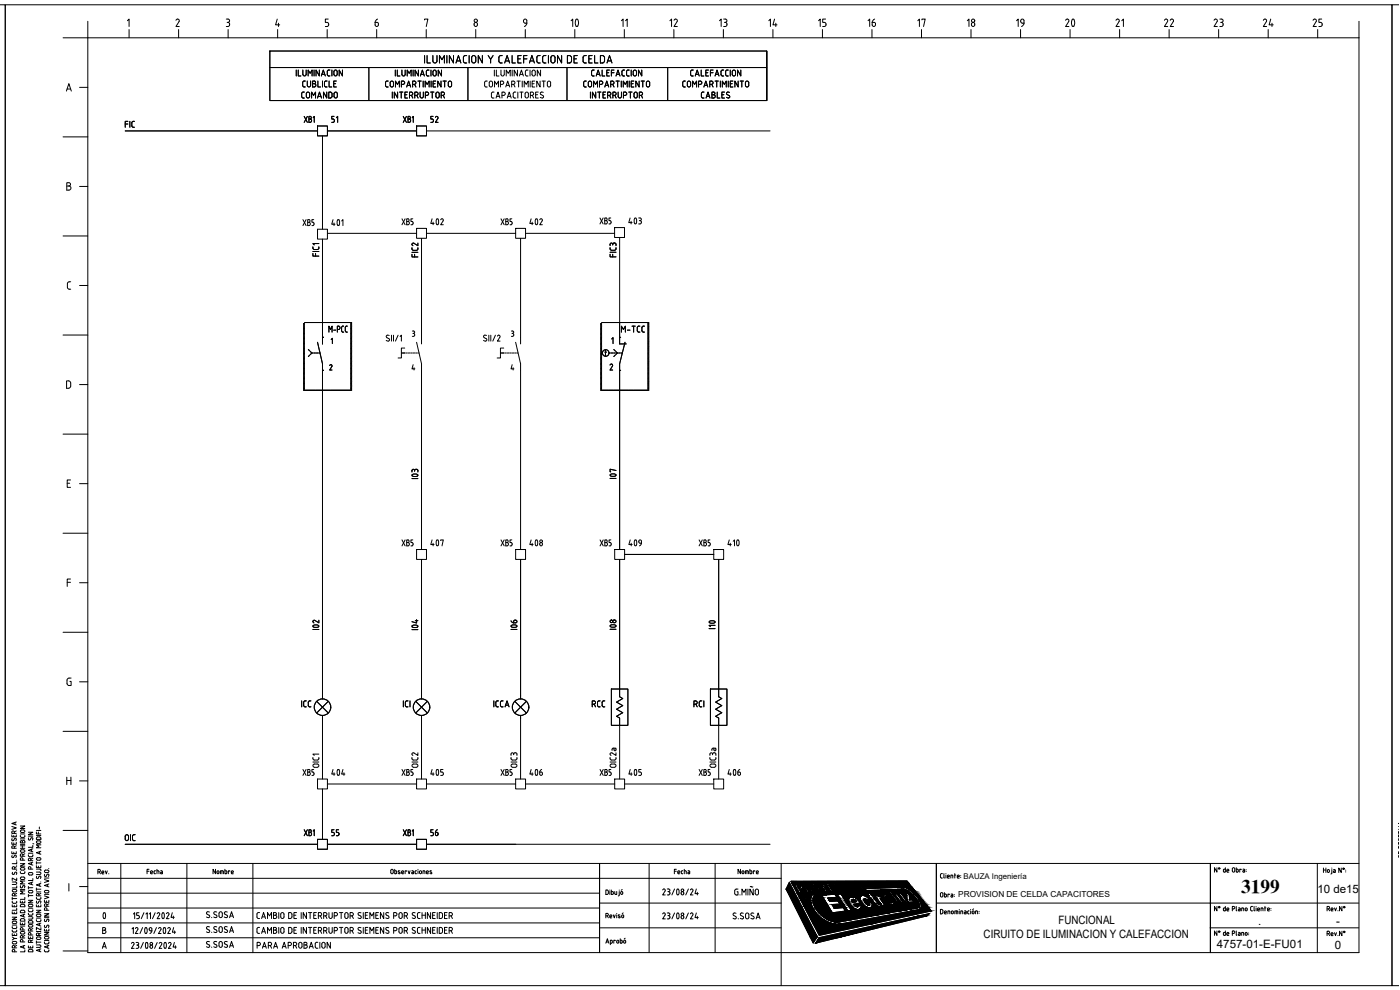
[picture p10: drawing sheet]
<svg xmlns="http://www.w3.org/2000/svg" width="420mm" height="297mm" viewBox="0 0 420 297" stroke-linecap="round" stroke-linejoin="round" font-family="sans-serif">
<defs><g id="words">
<g font-size="7.9">
<text x="168.3" y="10.2">10</text>
<text x="317.1" y="10.2">20</text>
</g>
<g font-size="7.1">
<text x="97.4" y="69.8">401</text>
<text x="127" y="69.5">402</text>
<text x="156.6" y="69.5">402</text>
<text x="186.6" y="146.8" transform="rotate(-90 186.6 146.8)">I07</text>
<text x="127" y="165.8">407</text>
<text x="156.6" y="165.8">408</text>
<text x="186.6" y="165.8">409</text>
<text x="217.3" y="165.8">410</text>
<text x="97.4" y="191.9" transform="rotate(-90 97.4 191.9)">I02</text>
<text x="157" y="191.9" transform="rotate(-90 157 191.9)">I06</text>
<text x="186.6" y="191.9" transform="rotate(-90 186.6 191.9)">I08</text>
</g>
<g font-size="6.6">
<text x="186.6" y="69.1">403</text>
<text x="127" y="146.8" transform="rotate(-90 127 146.8)">I03</text>
<text x="216.3" y="190.9" transform="rotate(-90 216.3 190.9)">I10</text>
<text x="127" y="192.3" transform="rotate(-90 127 192.3)">I04</text>
<text x="97.4" y="234.6">404</text>
<text x="127" y="234.6">405</text>
<text x="156.6" y="234.6">406</text>
<text x="186.6" y="234.6">405</text>
<text x="216.3" y="234.6">406</text>
<text x="27.2" y="277.6">0</text>
</g>
<text font-size="5.8" x="372.5" y="268">3199</text>
<g font-size="5.3">
<text x="154.5" y="9.2">9</text>
<text x="199.7" y="9.2">12</text>
<text x="214.8" y="9.2">13</text>
<text x="229.7" y="9.2">14</text>
<text x="244.5" y="9.2">15</text>
<text x="259.3" y="9.2">16</text>
<text x="274.1" y="9.2">17</text>
<text x="288.9" y="9.2">18</text>
<text x="303.7" y="9.2">19</text>
<text x="333.7" y="9.2">21</text>
<text x="348.2" y="9.2">22</text>
<text x="363" y="9.2">23</text>
<text x="377.8" y="9.2">24</text>
<text x="393" y="9.2">25</text>
<text x="128.1" y="38.1">52</text>
</g>
<g font-size="4.9">
<text x="189.1" y="9.2" transform="rotate(-90 189.1 9.2)">11</text>
<text x="102.3" y="38.1" transform="rotate(-90 102.3 38.1)">51</text>
<text x="89.6" y="68.8">XB5</text>
<text x="119.2" y="68.8">XB5</text>
<text x="149.2" y="68.8">XB5</text>
<text x="178.9" y="68.4">XB5</text>
<text x="185.2" y="100.9">M-TCC</text>
<text x="119.2" y="165.1">XB5</text>
<text x="149.2" y="165.1">XB5</text>
<text x="178.9" y="165.1">XB5</text>
<text x="208.5" y="165.1">XB5</text>
<text x="176.4" y="213.4">RCC</text>
<text x="89.6" y="233.9">XB5</text>
<text x="119.2" y="233.9">XB5</text>
<text x="149.2" y="233.9">XB5</text>
<text x="178.9" y="233.9">XB5</text>
<text x="208.5" y="233.9">XB5</text>
<text x="90" y="251.9">XB1</text>
<text x="98.4" y="251.9">55</text>
<text x="128.1" y="251.9">56</text>
<text x="36.3" y="253.3">OIC</text>
</g>
<g font-size="3.5">
<text x="395.4" y="268">10 de15</text>
<text x="295.2" y="281.6">CIRUITO DE ILUMINACION Y CALEFACCION</text>
<text x="317.6" y="277.1">FUNCIONAL</text>
<text x="377.6" y="277.4">.</text>
<text x="401" y="277.4">-</text>
<text x="365.2" y="284.4">4757-01-E-FU01</text>
<text x="400.6" y="284.6">0</text>
</g>
<text font-size="3.1" x="420.9" y="258.6" transform="rotate(-90 420.9 258.6)">SE RESERVA</text>
<text font-size="2.5" x="287.6" y="269.2">PROVISION DE CELDA CAPACITORES</text>
<text font-size="2.4" x="289.2" y="263.7">BAUZA Ingeniería</text>
</g></defs>
<!-- layer: COTAS -->
<g fill="none" stroke="#000" stroke-width=".3">
<path d="M81 15.3h149.1v14.9h-149.1zM127.4 16.7v2.2M128.2 16.7v2.2h1M129.9 16.7v1.6a.62 .62 0 0 0 .6 .6 .62 .62 0 0 0 .6-.6v-1.6M131.9 18.9v-2.2l.7 1.2 .8-1.2v2.2M134.1 16.7v2.2M136.1 16.7v2.2l-1.2-2.2v2.2M136.8 18.9l.8-2.2 .7 2.2M137.1 18.3h1M139.1 18.3l.3 .5 .7 .1M140.1 16.7l-.9 .2-.1 1.4M140.8 16.7v2.2"/>
<path d="M141.7 16.8l.5-.1 .4 .1 .2 1.5a.62 .62 0 0 1-.6 .6 .62 .62 0 0 1-.6-.6zM144.8 16.7v2.2l-1.3-2.2v2.2M146.5 16.7l.7 1.1 .8-1.1M147.2 17.8v1.1M149.7 18.3l.3 .5 .7 .1M150.7 16.7l-.9 .2-.1 1.4M151.5 18.9l.7-2.2 .7 2.2M151.7 18.3h1M153.7 16.7v2.2h1M155.4 17.7h.8M156.4 16.7h-1v2.2h1M157.2 17.7h.9"/>
<path d="M158.1 16.7h-.9v2.2M158.9 18.9l.7-2.2 .8 2.2M159.1 18.3h1.1M161.1 18.3l.3 .5 .7 .1M162.1 16.7l-.9 .2-.1 1.4M162.9 18.3l.2 .5 .7 .1M163.8 16.7l-.9 .2v1.4M164.6 16.7v2.2M165.5 16.8l.5-.1 .4 .1 .2 1.5a.62 .62 0 0 1-.6 .6 .62 .62 0 0 1-.7-.6zM168.6 16.7v2.2l-1.3-2.2v2.2M170.3 16.7h.8l.4 .4v1.4l-.4 .3-.8 .1zM172.3 17.7h.7"/>
<path d="M173.3 16.7h-1v2.2h1M175 18.3l.3 .5 .7 .1M176 16.7l-.9 .2-.1 1.4M176.7 17.7h.8M177.7 16.7h-1v2.2h1M178.5 16.7v2.2h1M180.2 16.7h.8l.4 .4v1.4l-.4 .3-.8 .1zM182.2 18.9l.7-2.2 .8 2.2M182.4 18.3h1M230.1 15.3v14.9M81 20.3h149.1M110.7 20.3v9.9"/>
<path d="M140.4 20.3v9.9M170.2 20.3v9.9M200.4 20.3v9.9"/>
</g>
<!-- layer: TEXTO -->
<g fill="none" stroke="#000" stroke-width=".3">
<path d="M88.9 21v1.8M89.5 21v1.8h.8M90.9 21v1.3M91.3 27.6l-.5 .1-.3 .4 .1 1.1 .7 .2M91.6 24.3l-.5 .1-.3 .4 .1 1.1 .7 .2M91.9 21v1.3a.49 .49 0 0 1-.5 .5 .49 .49 0 0 1-.5-.5M92 27.9a.49 .49 0 0 1 .6-.3 .49 .49 0 0 1 .3 .5v.8a.5 .5 0 0 1-.5 .5 .5 .5 0 0 1-.5-.5zM92.2 24.3v1.3a.49 .49 0 0 0 .5 .5 .49 .49 0 0 0 .5-.5v-1.3M92.5 22.8v-1.8l.6 1 .6-1v1.8M93.5 29.4v-1.8l.6 1 .6-1v1.8M93.8 24.3l.9 .2v.4l-.4 .2a.49 .49 0 0 1 .5 .5 .49 .49 0 0 1-.5 .5h-.5zM93.8 25.1h.5"/>
<path d="M94.3 21v1.8M95.3 29.4l.6-1.8 .6 1.8M95.4 24.3v1.8h.8M95.5 28.9h.8M95.8 21v1.8l-1-1.8v1.8M96.4 22.8l.6-1.8 .6 1.8M96.6 22.3h.9M96.8 24.3v1.8M98.1 27.6v1.8l-1-1.8v1.8M98.2 24.3l-.6 .1-.2 .4v1.1l.8 .2M98.7 27.6l.9 .3 .1 1-.3 .4-.7 .1zM98.8 24.3v1.8h.8"/>
<path d="M99 21l-.6 .1-.2 .4 .1 1.1 .7 .2M99.6 21v1.8M100.2 25.1h.5M100.3 21.2a.49 .49 0 0 1 .5-.2 .49 .49 0 0 1 .4 .5v.8a.5 .5 0 0 1-.5 .5 .5 .5 0 0 1-.5-.5zM100.3 27.9a.49 .49 0 0 1 .6-.3 .49 .49 0 0 1 .3 .5v.8a.5 .5 0 0 1-.5 .5 .5 .5 0 0 1-.5-.5zM100.9 24.3h-.7v1.8h.7M102.8 21v1.8l-1-1.8v1.8M116.5 24.3l-.6 .1-.2 .4 .1 1.1 .7 .2M117.2 24.6a.49 .49 0 0 1 .5-.3 .49 .49 0 0 1 .4 .5v.8a.5 .5 0 0 1-.5 .5 .5 .5 0 0 1-.5-.5zM117.7 27.6v1.8M118.6 21v1.8M118.7 26.1v-1.8l.6 1 .6-1v1.8"/>
<path d="M119.2 21v1.8h.8M119.3 27.6v1.8l-1-1.8v1.8M119.9 27.6h1M120.4 27.6v1.8M120.5 25.3h.5M120.6 21v1.3a.49 .49 0 0 0 .5 .5 .49 .49 0 0 0 .5-.5v-1.3M121 25.3a.49 .49 0 0 0 .5-.5 .49 .49 0 0 0-.5-.5h-.5v1.8M121.5 28.4h.6M122 26.1l.6-1.8 .6 1.8M122.2 22.8v-1.8l.6 1 .6-1v1.8M122.2 25.6h.9M122.3 27.6h-.8v1.8h.8"/>
<path d="M122.9 28.6h.5M123.4 28.6a.49 .49 0 0 0 .5-.5 .49 .49 0 0 0-.5-.5h-.5v1.8M123.5 28.6l.4 .8M123.8 25.3h.5M124 21v1.8M124.3 25.3a.49 .49 0 0 0 .5-.5 .49 .49 0 0 0-.5-.5h-.5v1.8M124.4 25.3l.4 .8M124.5 28.6h.5M125 28.6a.49 .49 0 0 0 .5-.5 .49 .49 0 0 0-.5-.5h-.5v1.8M125.1 28.6l.4 .8M125.4 24.3h1M125.6 21v1.8l-1-1.8v1.8"/>
<path d="M125.9 24.3v1.8M126.1 27.6v1.3a.49 .49 0 0 0 .5 .5 .49 .49 0 0 0 .5-.5M126.2 22.8l.6-1.8 .5 1.8M126.3 22.3h.9M127 24.3v1.8M127.1 27.6v1.3M127.6 26.1v-1.8l.6 1 .6-1v1.8M127.7 28.6h.4M128.1 28.6a.49 .49 0 0 0 .5-.5 .49 .49 0 0 0-.5-.5h-.4v1.8M128.7 21l-.5 .1-.2 .4v1.1l.7 .2M129.2 27.6h1M129.3 21v1.8"/>
<path d="M129.4 24.3v1.8M129.7 27.6v1.8M130 25.1h.6M130 21.3a.49 .49 0 0 1 .6-.3 .49 .49 0 0 1 .3 .5v.8a.5 .5 0 0 1-.5 .5 .5 .5 0 0 1-.5-.5zM130.8 24.3h-.8v1.8h.8M130.9 27.9a.49 .49 0 0 1 .6-.3 .49 .49 0 0 1 .3 .5v.8a.5 .5 0 0 1-.5 .5 .5 .5 0 0 1-.5-.5zM132.4 24.3v1.8l-1-1.8v1.8M132.4 28.6h.5M132.5 21v1.8l-1-1.8v1.8M132.9 28.6a.49 .49 0 0 0 .5-.5 .49 .49 0 0 0-.5-.5h-.5v1.8M132.9 24.3h1M133 28.6l.4 .8"/>
<path d="M133.4 24.3v1.8M134.6 24.6a.49 .49 0 0 1 .6-.3 .49 .49 0 0 1 .3 .5v.8a.5 .5 0 0 1-.5 .5 .5 .5 0 0 1-.5-.5zM146.2 24.3l-.5 .1-.3 .4 .1 1.1 .7 .2M146.9 24.6a.49 .49 0 0 1 .6-.3 .49 .49 0 0 1 .3 .5v.8a.5 .5 0 0 1-.5 .5 .5 .5 0 0 1-.5-.5zM148.3 27.6l-.6 .1-.2 .4v1.1l.8 .2M148.4 21v1.8M148.4 26.1v-1.8l.6 1 .6-1v1.8M148.9 29.4l.6-1.8 .6 1.8M149 21v1.8h.7M149 28.9h.9M150.2 25.3h.5M150.3 21v1.3a.49 .49 0 0 0 .5 .5 .49 .49 0 0 0 .5-.5v-1.3"/>
<path d="M150.6 28.6h.5M150.7 25.3a.49 .49 0 0 0 .5-.5 .49 .49 0 0 0-.5-.5h-.5v1.8M151.1 27.6h-.5v1.8M151.1 27.6a.49 .49 0 0 1 .5 .5 .49 .49 0 0 1-.5 .5M151.8 26.1l.6-1.8 .6 1.8M151.9 22.8v-1.8l.6 1 .6-1v1.8M151.9 25.6h.9M152.2 29.4l.6-1.8 .6 1.8M152.4 28.9h.8M153.6 25.3h.5M153.7 21v1.8M154.1 25.3a.49 .49 0 0 0 .4-.5 .49 .49 0 0 0-.4-.5h-.5v1.8"/>
<path d="M154.2 25.3l.3 .8M154.8 27.6l-.6 .1-.2 .4 .1 1.1 .7 .2M155.1 24.3h1M155.3 21v1.8l-1-1.8v1.8M155.4 27.6v1.8M155.6 24.3v1.8M155.9 22.8l.6-1.8 .6 1.8M156 27.6h1M156.1 22.3h.8M156.5 27.6v1.8M156.7 24.3v1.8M157.3 26.1v-1.8l.6 1 .6-1v1.8"/>
<path d="M157.7 21.5v.9M157.7 22.4l.2 .3 .6 .1M158.5 21l-.6 .1-.2 .4M158.6 28.1v.8M158.6 28.1a.49 .49 0 0 0-.5-.5 .49 .49 0 0 0-.5 .5v.8a.5 .5 0 0 0 .5 .5 .5 .5 0 0 0 .5-.5M159.1 21v1.8M159.1 24.3v1.8M159.2 28.6h.5M159.7 28.6a.49 .49 0 0 0 .5-.5 .49 .49 0 0 0-.5-.5h-.5v1.8M159.7 25.1h.6M159.7 21.3a.49 .49 0 0 1 .6-.3 .49 .49 0 0 1 .4 .5v.8a.5 .5 0 0 1-.5 .5 .5 .5 0 0 1-.5-.5zM159.8 28.6l.4 .8"/>
<path d="M160.5 24.3h-.8v1.8h.8M160.8 28.4h.6M161.5 27.6h-.7v1.8h.7M162.1 24.3v1.8l-1-1.8v1.8M162.2 21v1.8l-1-1.8v1.8M162.7 24.3h1M163 27.7a.47 .47 0 0 0-.7 0 .47 .47 0 0 0 .1 .7l.5 .3a.49 .49 0 0 1 0 .7 .49 .49 0 0 1-.8-.2M163.2 24.3v1.8M164.3 24.8v.8M164.3 24.8a.49 .49 0 0 1 .5-.5 .49 .49 0 0 1 .5 .5M164.3 25.6a.49 .49 0 0 0 .5 .5 .49 .49 0 0 0 .5-.5M165.2 24.8v.8"/>
<path d="M176 24.3l-.6 .1-.2 .4v1.1l.8 .2M176.6 24.6a.49 .49 0 0 1 .6-.3 .49 .49 0 0 1 .3 .5v.8a.5 .5 0 0 1-.4 .5 .5 .5 0 0 1-.5-.5zM177.2 27.6v1.8M178.1 26.1v-1.8l.6 1 .6-1v1.8M178.3 21l-.5 .1-.3 .4 .1 1.1 .7 .2M178.8 27.6v1.8l-1-1.8v1.8M178.9 22.8l.6-1.8 .6 1.8M179.1 22.3h.8M179.4 27.6h1M179.9 27.6v1.8M179.9 25.3h.5M180.4 25.3a.49 .49 0 0 0 .5-.5 .49 .49 0 0 0-.5-.5h-.5v1.8"/>
<path d="M180.7 21v1.8h.8M181 28.4h.6M181.5 26.1l.6-1.8 .6 1.8M181.7 25.6h.8M181.8 27.6h-.8v1.8h.8M182.1 21.8h.6M182.4 28.6h.4M182.9 28.6a.49 .49 0 0 0 .4-.5 .49 .49 0 0 0-.5-.5h-.4v1.8M182.9 21h-.8v1.8h.8M182.9 28.6l.4 .8M183.3 25.3h.5M183.5 21.8h.8"/>
<path d="M183.8 24.3h-.5v1.8M183.8 24.3a.49 .49 0 0 1 .5 .5 .49 .49 0 0 1-.5 .5M183.9 25.3l.4 .8M183.9 28.6h.5M184.3 21h-.8v1.8M184.4 28.6a.49 .49 0 0 0 .5-.5 .49 .49 0 0 0-.5-.5h-.5v1.8M184.5 28.6l.4 .8M184.9 22.8l.6-1.8 .6 1.8M184.9 24.3h1M185 22.3h.9M185.4 24.3v1.8M185.5 27.6v1.3a.49 .49 0 0 0 .5 .5 .49 .49 0 0 0 .5-.5v-1.3"/>
<path d="M186.5 24.3v1.8M187 26.1v-1.8l.6 1 .6-1v1.8M187.1 28.6h.5M187.5 21l-.6 .1-.2 .4v1.1l.8 .2M187.6 28.6a.49 .49 0 0 0 .5-.5 .49 .49 0 0 0-.5-.5h-.5v1.8M188.7 27.6h1M188.8 21l-.5 .1-.3 .4 .1 1.1 .7 .2M188.8 24.3v1.8M189.2 27.6v1.8M189.4 25.1h.6M189.4 21v1.8M190.1 21.3a.49 .49 0 0 1 .6-.3 .49 .49 0 0 1 .3 .5v.8a.5 .5 0 0 1-.5 .5 .5 .5 0 0 1-.5-.5z"/>
<path d="M190.2 24.3h-.8v1.8h.8M190.4 27.9a.49 .49 0 0 1 .5-.3 .49 .49 0 0 1 .4 .5v.8a.5 .5 0 0 1-.5 .5 .5 .5 0 0 1-.5-.5zM191.8 24.3v1.8l-1-1.8v1.8M191.9 28.6h.5M192.4 28.6a.49 .49 0 0 0 .4-.5 .49 .49 0 0 0-.4-.5h-.5v1.8M192.4 24.3h1M192.5 28.6l.3 .8M192.6 21v1.8l-1-1.8v1.8M192.9 24.3v1.8M194.1 24.6a.49 .49 0 0 1 .5-.3 .49 .49 0 0 1 .4 .5v.8a.49 .49 0 0 1-.5 .5 .49 .49 0 0 1-.5-.5zM205.7 24.3l-.6 .1-.2 .4 .1 1.1 .7 .2M206.3 24.6a.49 .49 0 0 1 .6-.3 .49 .49 0 0 1 .4 .5v.8a.49 .49 0 0 1-.5 .5 .49 .49 0 0 1-.5-.5z"/>
<path d="M207.9 26.1v-1.8l.6 1 .6-1v1.8M208.1 21l-.6 .1-.2 .4v1.1l.8 .2M208.7 22.8l.5-1.8 .6 1.8M208.8 22.3h.9M209.6 25.3h.5M210.1 25.3a.49 .49 0 0 0 .5-.5 .49 .49 0 0 0-.5-.5h-.5v1.8M210.4 21v1.8h.8M211.2 26.1l.6-1.8 .6 1.8M211.3 27.6l-.6 .1-.2 .4 .1 1.1 .7 .2M211.4 25.6h.8M211.8 21.8h.6M211.9 29.4l.6-1.8 .6 1.8"/>
<path d="M212.1 28.9h.8M212.6 21h-.8v1.8h.8M213 25.3h.5M213.2 21.8h.8M213.5 25.3a.49 .49 0 0 0 .5-.5 .49 .49 0 0 0-.5-.5h-.5v1.8M213.6 25.3l.4 .8M213.7 28.4h.5M214 21h-.8v1.8M214.2 27.6h-.5v1.8h.5M214.2 27.6l.4 .4-.4 .4a.49 .49 0 0 1 .5 .5 .49 .49 0 0 1-.5 .5M214.6 22.8l.6-1.8 .6 1.8M214.6 24.3h1"/>
<path d="M214.8 22.3h.8M215.1 24.3v1.8M215.3 27.6v1.8h.7M216.2 24.3v1.8M216.6 28.4h.6M216.8 26.1v-1.8l.6 1 .6-1v1.8M217.2 21l-.6 .1-.2 .4v1.1l.8 .2M217.4 27.6h-.8v1.8h.8M218.2 22.8h.4M218.2 21h.4M218.2 21l-.4 .5v1.1l.4 .2M218.6 24.3v1.8"/>
<path d="M218.9 27.7a.47 .47 0 0 0-.7 0 .47 .47 0 0 0 .1 .7l.5 .3a.49 .49 0 0 1 0 .7 .49 .49 0 0 1-.8-.2M219.2 25.1h.6M219.2 21v1.8M219.8 21.3a.49 .49 0 0 1 .6-.3 .49 .49 0 0 1 .3 .5v.8a.5 .5 0 0 1-.4 .5 .5 .5 0 0 1-.5-.5zM220 24.3h-.8v1.8h.8M221.5 24.3v1.8l-1-1.8v1.8M222.1 24.3h1M222.3 21v1.8l-1-1.8v1.8M222.6 24.3v1.8M223.8 24.6a.49 .49 0 0 1 .5-.3 .49 .49 0 0 1 .4 .5v.8a.5 .5 0 0 1-.5 .5 .5 .5 0 0 1-.5-.5zM93.9 76v.8h1.8M93.9 74.1l.1 .5 .4 .3 1.1-.1 .2-.7"/>
<path d="M93.9 75.5h1.8M94.7 76v.8M95.7 73.1h-1.8l.4 .4M123.6 76.3v.8h1.8M123.6 74.3l.3 .8h1.1l.4-.2v-.6M123.6 75.7h1.8M124.4 76.3v.8M125.4 72.9v.8l-1.2-.7h-.4l-.2 .3 .3 .4M183.1 76.3v.8h1.8M183.1 74.3l.2 .7 1.1 .1 .4-.2 .1-.6M183.1 75.7h1.8M183.9 73.3v.2"/>
<path d="M183.9 76.3v.8M183.9 73.3l-.2-.3h-.4l-.2 .7M183.9 73.3l.2-.3h.6l.2 .7M183.1 109.5l.4-.3 .3 .2v.4l-.7 1.2h.8M183.6 101.7l.4-.4v1.8M93.9 227.3v.3M93.9 227.6l.2 .4h1.1M95.7 226.3h-1.8l.4 .4M123.6 227.6l.3 .4h1.1M123.6 227.3v.3M125.4 225.9v.8l-1.2-.8h-.4l-.2 .4 .3 .4M153.4 227.3v.3"/>
<path d="M153.4 227.6l.2 .4h1.1M154.2 226.3l-.2-.4h-.4l-.2 .8M154.2 226.3l.2-.4h.6l.1 .8M154.2 226.3v.2M183.1 227.6l.2 .4h1.1M183.1 227.3v.3M184.3 225l.3 .3 .3-.3M184.3 224.5v.5M184.9 225.9v.8l-1.2-.8h-.4l-.2 .4 .3 .4M184.9 225v-.5h-.9l-.3 .1v.6M213.1 227.6l.2 .4h1.1M213.1 227.3v.3"/>
<path d="M213.8 226.3v.2M213.9 226.3l-.2-.4h-.4l-.2 .8M213.9 226.3l.2-.4h.5l.2 .8M214.2 224.5v.5M214.2 225l.4 .3 .3-.3M214.8 225v-.5h-.8l-.3 .1-.1 .6"/>
</g>
<!-- layer: 0 -->
<g fill="none" stroke="#000" stroke-width=".3">
<path d="M0 1.4h1.6v294.3h-1.6M1.6 1.4h416.2v294.3h-416.2zM26.4 11.3h381.4v274.5h-381.4zM419.8 1.4h-2v294.3h2M37.6 37.2h.8M38.4 36.4h-.8v1.8M39 36.4v1.8M40.4 36.4l-.6 .1-.2 .4v1.1l.8 .2M91.3 34.9l.9 1.8M92.2 34.9l-.9 1.8M92.7 34.9l.7 .2v.4l-.3 .2 .4 .5-.4 .5h-.4zM92.7 35.7h.4"/>
<path d="M94 35.3l.3-.4v1.8M95.3 37.8h3v3h-3zM121 34.9l1 1.8M122 34.9l-1 1.8M122.4 34.9l.7 .2v.4l-.3 .2 .4 .5-.4 .5h-.4zM122.4 35.7h.4M123.7 35.3l.3-.4v1.8M125 37.8h3v3h-3zM96.8 40.8v28M96.8 71.7v31.5M98.3 70h26.7M126.5 71.5v31.7"/>
<path d="M128 70h26.7M156.2 71.5v31.7M157.7 70h26.7M186 71.3v25.5M98.7 99.6v-1.7l.5 1 .5-1v1.7M100.1 99.1h.7M101.2 98.9h.4M101.6 98.8l.4-.2v-.5l-.8-.2v1.7M103.1 97.9h-.4l-.2 .4 .1 1.1 .5 .2M104.3 97.9h-.5l-.2 .4 .1 1.1 .6 .2M123.7 99.3l.7 .2v.3l-.3 .2M153.5 99.3l.6 .2v.3l-.3 .2"/>
<path d="M95.3 102.7l1.5 6.4v100.6M96.8 101.2h.1M96.8 111.1h.1M98.9 109.7l.4-.3 .3 .2-.7 1.4h.7M99.4 101.9l.3-.4v1.6M116.8 100.7a.47 .47 0 0 0-.7-.1 .47 .47 0 0 0 0 .7l.6 .3a.49 .49 0 0 1 0 .8 .49 .49 0 0 1-.8-.3M117.5 100.6v1.7M118.1 100.6v1.7M119.5 100.6l-.8 1.7M120.1 101l.4-.4v1.7M120.5 105.9h1M121.5 104.4h-1v3h-1"/>
<path d="M123.9 100h.2M124 109.4l-.4 1.3h.9M124.1 100l.3 .2v.5l-.7 .2M124.3 110.3v.7M125 102.7l1.5 6.4v55.8M145.9 101.6a.49 .49 0 0 1 0 .8 .49 .49 0 0 1-.8-.3M146 100.7a.47 .47 0 0 0-.7-.1 .47 .47 0 0 0 0 .7l.6 .3M146.7 100.6v1.7M147.3 100.6v1.7M148.7 100.6l-.8 1.7M149.3 100.9l.2-.3h.4l.1 .6M150 101.2l-.7 1.1h.8"/>
<path d="M150.2 105.9h1M151.2 104.4h-1v3h-1M153.6 100h.2M153.7 109.4l-.3 1.3h.9M153.8 100l.3 .2v.5l-.6 .2M154 110.3v.7M154.7 102.7l1.5 6.4v55.8M181.5 105.6h.5M181.7 105.1v1.6M186 111.1h.1M186 101.2v2h1.9M187.6 102.7l-1.6 6.4v55.8"/>
<path d="M126.5 167.8v41.9M156.2 167.8v41.9M186 167.8v41.3l.9 .5-1.9 1.1 1.9 1-1.9 1.1 1.9 1-1.9 1.1 1 .5v18.3M187.5 166.4h26.7M214.2 164.9h3v2.9h-3zM215.7 167.8v41.3l.9 .5-1.8 1.1 1.8 1-1.8 1.1 1.8 1-1.8 1.1 .9 .5v18.3M90.5 210.3v1.8M91.9 210.3h-.5l-.3 .4 .1 1.2 .7 .2M93.3 210.3h-.6l-.2 .4 .1 1.2 .7 .2M95 210.4l3.5 3.5M96.8 214.7v19M98.5 210.4l-3.5 3.5"/>
<path d="M121.1 210.3v1.8M122.4 210.3h-.5l-.2 .4v1.2l.7 .2M123 210.3v1.8M124.8 210.4l3.5 3.5M126.5 214.7v19M128.3 210.4l-3.5 3.5M148.2 210.3v1.8M149.6 210.3h-.6l-.2 .4 .1 1.2 .7 .2M151 210.3h-.6l-.2 .4v1.2l.8 .2M151.6 212.1l.6-1.8 .6 1.8M151.8 211.6h.8M154.5 210.4l3.5 3.5"/>
<path d="M156.2 214.7v19M158 210.4l-3.5 3.5M183.5 206.7h4.9v10.9h-4.9zM208.3 211.3h.5a.49 .49 0 0 0 .5-.5 .49 .49 0 0 0-.5-.5h-.5v1.8M208.9 211.3l.3 .8M210.6 210.3h-.5l-.3 .4 .1 1.2 .7 .2M211.2 210.3v1.8M213.2 206.7h5v10.9h-5zM96.8 236.7v15.1M98.3 235.2h26.7M128 235.2h26.7M157.7 235.2h26.8"/>
<path d="M187.5 235.2h26.7M26.4 259.1h381.4M36.3 259.1v26.7M56.1 259.1v26.7M75.9 259.1v26.7M95.3 251.8h3v3h-3zM121 249l1 1.7M122 249l-1 1.7M122.4 249l.7 .1v.4l-.3 .2 .4 .5-.4 .5h-.4zM122.4 249.8h.4M123.7 249.4l.3-.4v1.7M125 251.8h3v3h-3z"/>
<path d="M194.8 259.1v26.7M214.6 259.1v26.7M234.4 259.1v36.6M281 259.1v26.7M395.3 259.1v26.7M26.4 263.5h208M26.4 276.9h153.5M26.4 272.4h153.5M26.4 268h153.5M179.9 271h54.5M179.9 278.4h54.5M236.9 264.7l8.4 16.4-1.2 1.8-8.2-16.1z"/>
<path d="M237.4 264.5l34.8-.2 7.3 9-33.6 7.3zM238.5 265.3h1.4a.91 .91 0 0 1 .7 1.4l-.7 .1 .5 1h-.6zM239.3 265.7h.4a.44 .44 0 0 1 .3 .7h-.3zM240.9 265.3l1.8 .1 .4 .6v.5l1 1.2h-.5l-.7-1h-.6l.6 1.1h-.5zM241.6 265.6l.7 .1 .3 .5-.5 .2zM243.9 265.2a1.89 1.89 0 0 1 1.9 2.4 1.89 1.89 0 0 1-1.9-2.4zM243.9 268.3l.6 .2a4.3 4.3 0 0 0 1 5.1 7.6 7.6 0 0 0 6.7 3l23.1-4.2a.71 .71 0 0 0 .6-.4 .71 .71 0 0 0-.1-.8 7.8 7.8 0 0 0-4.7-4.4l-11.2 .4-.3-.5 11.6-.5a7.7 7.7 0 0 1 5.3 5.6l-.2 .7-.7 .5-23 4.1a8.5 8.5 0 0 1-9.3-6.9l.1-.7zM244.3 265.6a1.48 1.48 0 0 1 1.1 1.7l-.8-.7zM245.6 265.2h.6l.8 .8-.1-.8h.6l.1 1.2 .6 1.1h-.5l-.6-.9zM246.6 268.6l3.9-.3 .7 1-2.8 .2 .6 .9 2.4-.1 .6 .9-2.3 .2 .7 1.2 2.6-.3 .7 1-3.9 .6zM247.9 265.1h1.4l.2 .4-.8 .1 .4 .5h.6l.3 .3-.7 .1 .4 .5h.8l.2 .5h-1.3zM250.3 265.1a1.04 1.04 0 0 1 1.4 .7h-.3l-.5-.3a1.5 1.5 0 0 0 1 1.5l-.1-.4a.47 .47 0 0 1 .5 .3 .47 .47 0 0 1-.2 .5 2.3 2.3 0 0 1-1.8-2.3z"/>
<path d="M251 276.6h.1M251.3 268.3l1.1-.1 3.1 4.9-1.1 .2zM252.3 265.1a1.03 1.03 0 0 1 1.3 .6l-.3 .1-.5-.4a1.56 1.56 0 0 0 1 1.5v-.4a.47 .47 0 0 1 .5 .4 .47 .47 0 0 1-.3 .5 2.28 2.28 0 0 1-1.7-2.3zM253.7 265.1h.5l1.4 2.1h-.5zM255 269.3a2.58 2.58 0 0 1 3.3 1.7l-2.1 .3 .5 .5a.51 .51 0 0 0 .5 .3 .51 .51 0 0 0 .5-.5l.8-.1a1.19 1.19 0 0 1-.7 1.4 1.19 1.19 0 0 1-1.4-.3l-1.2-1a1.78 1.78 0 0 1-.2-2.3zM255.3 265a1.72 1.72 0 0 1 1.7 2.2 1.72 1.72 0 0 1-1.7-2.2zM255.6 265.4a1.35 1.35 0 0 1 1 1.5l-.7-.7zM255.8 270h.6l.6 .5-1.2 .2zM256.8 265.1l.3-.1 1.3 1.1-.7-1 .3-.1 1.4 2h-.4l-1.2-1.1 .8 1.2h-.4zM258.4 268.9a2.23 2.23 0 0 1 2.8 1.1l-1 .1a.51 .51 0 0 0-.4-.4 .51 .51 0 0 0-.5 .2l.7 1.3a.49 .49 0 0 0 .4 .4 .49 .49 0 0 0 .5-.3l-.2-.6 .9-.1a1.07 1.07 0 0 1 0 1.5 1.07 1.07 0 0 1-1.5 0 2.58 2.58 0 0 1-1.7-3.2zM262.6 268.7l.8-.1 .3 .3 .4-.4 .7 .9-.3 .1-.2 .4 1.3 1.8-.8 .1zM262.7 271.4l.6 .5h.7"/>
<path d="M262.8 271.5l-1.5-2.1-.4 .1-.4-.6 .4-.1-.6-.8 .8-.1 .7 .8h.4l.4 .6h-.4l1.2 1.7 .6 .2 .5 .7-.6 .1M265.3 268.4a2.61 2.61 0 0 1 3.1 2.5 .92 .92 0 0 1-.8 .7 .92 .92 0 0 1-.9-.5l-1.1-.9a1.49 1.49 0 0 1-.3-1.8zM265.9 268.9l.9 .1 .7 1a.47 .47 0 0 1 .2 .7 .47 .47 0 0 1-.7 0l-.5-.2-.7-.8-.1-.4zM266.6 267.3h.6l2.9 3.8-.6 .1zM268 271.6l.8-.1 .3 .4h-.7l1 .4 .5 .6-.1 .4-.8-.1-.4-.5 .4-.1 .3 .3 .1-.1-1-.4zM268.5 268.2l.6-.1 1.5 2 .5 .2 .1-.3-1.4-1.9h.6l2.1 2.7-.7 .1-.3-.4v.3a.89 .89 0 0 1-1.4-.4zM268.5 271.4h.1M269.9 272.9l.6 .3h-.3zM270.1 271.2a.85 .85 0 0 1 1.2 .8l.3 .1 .6 .8-.4 .1-.5-.7h-.3l.5 .7-.3 .1-1.2-1.6zM270.8 268l1.6-.1 .5 .6 .1 1.5 .9-.1 .5 .6-1.6 .3-.5-.8-.1-1.4h-1zM270.8 271.5h-.6l.5 .6 .3-.2-.2-.4M271.6 271h.4l1.1 1.4 .5-.1 .2 .3-.8 .1z"/>
<path d="M272 272.6l.6 .2-.3 .1zM273.7 272.3l.2-.1 .3 .3-.3 .1zM281 271h126.7M363.1 278.4h44.6M26.4 281.4h153.5M179.9 285.8v-26.7v26.7M245.9 281.3l33.1-7.2-.9 .7-33.4 8.2zM363.3 285.8v-26.7v26.7"/>
<circle cx="181.8" cy="105.9" r=".99"/>
<circle cx="96.8" cy="212.2" r="2.48"/>
<circle cx="126.5" cy="212.2" r="2.48"/>
<circle cx="156.2" cy="212.2" r="2.48"/>
</g>
<!-- layer: TEXTOS -->
<g fill="none" stroke="#000" stroke-width=".3">
<path d="M26.4 6.4v4.9h-7.5M38.2 6.2l.5-.5v2.3M38.7 8.9v2.4M52.8 6.1a.5 .5 0 0 1 .7-.3 .5 .5 0 0 1 .2 .7l-.9 1.5h1M53.6 8.9v2.4M67.9 5.7h.5a.49 .49 0 0 1 .5 .5 .49 .49 0 0 1-.5 .5M68.2 6.7a.63 .63 0 0 1 .7 .5 .63 .63 0 0 1-.5 .7l-.5 .1M68.5 8.9v2.4M83.2 5.7l-.5 1.8h1.2M83.3 8.9v2.4M83.6 7v1M98.2 8.9v2.4"/>
<path d="M98.5 5.7h-.9v1l.8 .1 .2 .4-.2 .7-.8 .1M112.6 6.7h.5M113.1 8.9v2.4M113.1 6.7a.57 .57 0 0 1 .4 .8 .57 .57 0 0 1-.9 .2v-1M113.3 5.7l-.5 .4-.2 .6M127.4 6v-.3h1l-.5 2.3M127.9 8.9v2.4M142.3 7.2v.3M142.3 7.2a.57 .57 0 0 1 .8-.3 .57 .57 0 0 1 .2 .8 .57 .57 0 0 1-.8 .2l-.2-.4M142.8 8.9v2.4M157.6 8.9v2.4M187.4 8.9v2.4"/>
<path d="M202.2 8.9v2.4M217.1 8.9v2.4M232 8.9v2.4M246.8 8.9v2.4M261.7 8.9v2.4M276.6 8.9v2.4M291.4 8.9v2.4M306.3 8.9v2.4M336 8.9v2.4M350.9 8.9v2.4M365.7 8.9v2.4M380.6 8.9v2.4"/>
<path d="M395.5 8.9v2.4M407.8 6.4v4.9M19.9 27.3l.8-2.2 .7 2.2M20.1 26.7h1.1M23.9 26.2h2.5M18.9 41.1h7.5M20 55.8h.7M20.7 54.8h-.7v2.3h.7M20.7 54.8a.49 .49 0 0 1 .5 .5 .49 .49 0 0 1-.5 .5 .62 .62 0 0 1 .6 .6 .62 .62 0 0 1-.6 .6M23.9 55.9h2.5M18.9 70.8h7.5M20.8 86.8h.4"/>
<path d="M21.2 84.5l-.7 .1-.3 .5 .1 1.4 .5 .3M23.9 85.7h2.5M18.9 100.5h7.5M20 114.3h.8l.4 .4v1.4a.97 .97 0 0 1-1.2 .4zM23.9 115.4h2.5M18.9 130.3h7.5M18.9 160h7.5M20.2 145h.7M21.2 144h-1v2.2h1M23.9 145.1h2.5M20.2 174.7h1M21.2 173.7h-1v2.3"/>
<path d="M23.9 174.8h2.5M18.9 189.7h7.5M18.9 219.4h7.5M21.3 203.5h-.8l-.4 .6 .2 1.4 1 .2v-1.3h-.3M23.9 204.6h2.5M20 233.2v2.2M20 234.2h1.3M21.3 233.2v2.2M23.9 234.3h2.5M3.5 255.5v.6h1.4v-.6M3.5 252.7v.6h1.4v-.6M3.5 250.5v.6h1.4v-.6"/>
<path d="M3.5 248l1.4 .4-1.4 .5M3.6 256.7v.3l.2 .3 .9-.7 .2 .3-.2 .4M3.6 251.6v.4l.2 .3 .9-.8 .2 .3-.2 .5M4.1 250.6v.5M4.1 252.9v.4M4.1 255.7v.4M4.3 254.5l-.1-.6-.5-.1-.2 .7h1.4M4.3 250l-.1-.5-.5-.2-.2 .7h1.4M4.5 246.8v.6M4.9 246.6l-1.4 .5 1.4 .4M4.9 253.8l-.6 .3M4.9 249.3l-.6 .3"/>
<path d="M4.9 258.1h.1M4.9 259.6h.1M5 258.5v.6h-1.3M6.1 259.1h1.4l-1.4 .8h1.4M6.1 257.7v.4h1.4M6.1 256.5v.4h1.4M6.1 252.5v.4h1.4l-.2-.7-.5 .1-.1 .6M6.1 247.8h1.4l-1.4 .8h1.4M6.1 250.7v.2M6.1 254.5h1.4M6.1 253.8h1.4M6.1 253.3h1.4"/>
<path d="M6.1 251.7h1.4M6.1 250.2h1.4M6.1 257.7l.4-.4 .4 .4M6.1 256.5l.4-.3 .4 .3M6.1 252.5l.3-.3 .3 .3M6.5 255h.8l.2 .3-.2 .4h-.8M6.5 249l.8 .1 .2 .3-.2 .3-.8 .1M6.5 255l-.4 .3 .4 .4M6.5 249l-.4 .4 .4 .4M6.7 253.8v.7M6.9 256.5v.4M6.9 257.7v.4"/>
<path d="M7.5 250.7l-.1 .4-.3 .1-.7 .1-.3-.4M7.5 256.2l-.6 .3M8.5 256.5l.1 .4 .2 .2 .9-.1 .2-.5M8.5 249.7h1.4l-1.4 .7h1.4M8.5 256h1.4M8.5 250.9h1.4M8.6 251.4v.6l.5-.1M9.1 251.9l.5-.6 .3 .3-.2 .5M9.3 257.9v.3M9.3 257.9l-.2-.4h-.4l-.2 .7h1.4M9.5 254.8v.6M9.5 258.8v.6"/>
<path d="M9.9 258.7l-1.4 .4 1.4 .5M9.9 254.7l-1.4 .4 1.4 .5M9.9 253.6v.6h-1.4M9.9 257.5l-.6 .3M9.9 253.1l.2 .1M10.9 259.7v.6h1.4v-.6M10.9 249.6v.6h1.4M10.9 258.5v.8M10.9 258.9h1.4M10.9 250.7h1.4M10.9 249.2h1.4M11 257.5l.9-.2 .4 .4-.2 .3-.8 .1-.3-.2z"/>
<path d="M11 251.3l.3-.2 .8 .1 .2 .6h-1.4zM11.3 252.3h.6M11.3 252.3l-.3 .2v.3l.9 .2 .4-.3-.4-.4M11.5 249.6v.6M11.5 259.9v.4M11.8 248.1v.6M11.9 255.6v.6M12.3 255.4l-1.4 .5 1.4 .4M12.3 253.5h-1.4l.8 .4-.8 .5h1.4M18.9 249.2h7.5M281 259.1v26.7M3.7 279v.5l.3 .1"/>
<path d="M3.7 278v.4l.3 .2M3.7 275.2h1.3l-1.3 .7h1.3M3.7 273.6v.5h1.3v-.5M3.7 271.5v.6h1.3v-.6M3.7 270.4v.4l.3 .2M3.7 264.6h1l.3 .4-.2 .3-1.1 .1M3.7 269.2v.8M3.7 277.6h1.3M3.7 269.6h1.3M3.7 276.6l1-.2 .3 .3-.2 .4h-.7l-.4-.2zM3.7 267l1-.1 .3 .3-.2 .4h-.7l-.4-.2zM3.8 261.7l-.1 .4 .2 .3 .9-.7 .2 .2-.1 .5"/>
<path d="M4.3 271.6v.5M4.3 273.7v.4M4.4 268.8v-.6l-.5-.1-.2 .7h1.3M4.4 260.8v-.6l-.5-.1-.2 .7h1.3M4.9 261.2h.1M5 279l-.1 .6h-.9M5 278l-.1 .6h-.9M5 272.5v.6h-1.3M5 270.4l-.1 .6h-.9M5 265.8v.6h-1.3M5 263.4v.8l-1.3-.8v.8M5 268.1l-.6 .2"/>
<path d="M5 260l-.6 .3M6.1 278.7v.3h1.4M6.1 276.8v.6h1.4v-.6M6.1 270.3v.6h1.4v-.6M6.1 277.9h1.4M6.1 266.9h1.4M6.1 261.5v.3M6.1 278.7l.4-.4 .4 .4M6.1 276l.2-.3 .7-.1 .4 .2 .1 .6h-1.4v-.4M6.1 273.5l.2-.3 .7-.1 .4 .2 .1 .6h-1.4v-.4M6.1 271.7l.2-.3 .7-.1 .4 .2 .1 .6h-1.4v-.4M6.2 265.7l-.1 .4 .2 .3 .9-.7 .3 .3-.2 .4"/>
<path d="M6.5 279.5h.8l.2 .4-.2 .3h-.8M6.5 263.2h.8l.2 .3-.2 .3-.8 .1M6.5 260.3l.8 .1 .2 .3-.2 .3-.8 .1M6.5 279.5l-.4 .4 .4 .3M6.5 263.1l-.4 .4 .4 .4M6.5 260.3l-.4 .4 .4 .4M6.7 270.4v.5M6.7 277v.4M6.9 278.7v.3M7.1 274.4v.7M7.5 274.3l-1.4 .4 1.4 .5M7.5 269.2v.6h-1.4"/>
<path d="M7.5 267.3h-1.4l.8 .5-.8 .4h1.4M7.5 264.3h-1.4l.8 .5-.8 .4h1.4M7.5 261.5l-.1 .4-.3 .2h-.8l-.2-.3M8.5 273.2l.3 .4 .9-.1 .2-.3M8.5 275l1.2 .1 .2 .3-.2 .3-1.2 .1M8.5 274l.1 .4 .2 .2 .9-.1 .2-.5M8.5 270.1h1.4l-1.4 .8h1.4M8.5 266v.7M8.5 268.3v.8M8.5 273v.2M8.5 272.5h1.4M8.5 268.7h1.4"/>
<path d="M8.5 266.3h1.4M8.6 276.4l.3-.2 .8 .1 .2 .7h-1.4zM8.9 271.3l.8 .1 .2 .3-.2 .3-.8 .1M8.9 267.2h.8l.2 .3-.2 .4h-.8M8.9 261.8h.8l.2 .4-.2 .3h-.8M8.9 277.4h.6M8.9 277.4l-.4 .4 .4 .4M8.9 271.3l-.4 .4 .4 .4M8.9 267.2l-.4 .3 .4 .4M8.9 261.8l-.4 .4 .4 .3M9.3 260.4v.4M9.3 279v.3"/>
<path d="M9.3 279l-.2-.4h-.4l-.2 .7h1.4M9.3 260.4l-.2-.3h-.4l-.2 .7h1.4M9.5 264.8v.6M9.5 277.4l.3 .2v.4l-.9 .2M9.9 264.6l-1.4 .5 1.4 .4M9.9 263.6v.6h-1.4M9.9 273v.2M9.9 278.6l-.6 .3M10.9 275.9l.1 .5 .3 .1h.8l.2-.6M10.9 273.1h1.4l-1.4 .8h1.4M10.9 271.5v.6h1.4v-.6M10.9 269.2l.1 .5 .3 .1"/>
<path d="M10.9 261.7l1-.1 .4 .4-.2 .3-1.2 .1M10.9 266.4v.8M10.9 279.5h1.4M10.9 275.5h1.4M10.9 267.6h1.4M10.9 266.8h1.4M10.9 260.8h1.1M11 274.5l.9-.2 .4 .4-.2 .3h-.8l-.3-.1zM11 270.4l-.1 .3 .3 .3 .5-.6M11 262.9l-.1 .4 .3 .3 .5-.6M11.3 269.8h.6M11.5 271.6v.5"/>
<path d="M11.7 268.4v.4M11.7 268.4l-.2-.3h-.4l-.2 .7h1.4M11.7 270.4h.5l-.1 .6M11.7 263h.5l-.1 .6M11.9 265.2v.6M11.9 277.1v.6M12 260.8l.3 .3M12.2 264.6h.1M12.3 278.3v.7l-1.4-.7v.7M12.3 277l-1.4 .4 1.4 .5M12.3 269.2l-.1 .5-.3 .1M12.3 265.1l-1.4 .4 1.4 .5"/>
<path d="M12.3 279.9l-.6 .3M12.3 261.1v.1M12.3 268.1l-.6 .2M13.3 279.8h1.4l-1.4 .7h1.4M13.3 278.8v.5h1.4v-.5M13.3 274.1h1.4l-1.4 .8h1.4M13.3 270.1v.6h1.4v-.6M13.3 268.8l1.4 .4-1.4 .5M13.3 263.9l1.4 .4-1.4 .5M13.3 275.3h1.4M13.3 268.3h1.4M13.3 263.4h1.4"/>
<path d="M13.4 267.3l.9-.1 .4 .3-.2 .4h-.8l-.3-.2zM13.4 277.6l-.1 .4 .3 .3 .7-.7 .4 .3M13.4 275.8l-.1 .4 .3 .3 .7-.7 .4 .3M13.4 262.3l-.1 .4 .3 .3 .7-.7 .4 .3M13.7 261.1h.6M13.7 261.1l-.4 .3 .4 .4 .9-.2v-.4l-.3-.1M13.9 270.3v.4M13.9 278.9v.4M14.1 273.1l-.1-.6-.5-.1-.2 .7h1.4M14.1 271.9l-.1-.6-.5-.1-.2 .7h1.4M14.3 265.4v.6M14.6 260.6h.1"/>
<path d="M14.7 277.9l-.2 .4M14.7 276.1l-.2 .4M14.7 262.5l-.2 .5M14.7 265.2l-1.4 .5 1.4 .4M14.7 271.2l-.6 .3M20.7 265.1v2.2M23.9 266h2.5M29.4 261.6l.6-.1 .1-.5-.7-.1v1.3M29.8 261.6l.3 .6M30.8 262.2h.4M31.2 261.6l-.6 .2M31.2 261.6l-.2-.3-.4 .1v.6l.2 .2"/>
<path d="M31.3 278.3h-.5v1.8h.5a.49 .49 0 0 0 .5-.5 .49 .49 0 0 0-.5-.5M31.6 261.3l.3 .9 .3-.9M32.6 262.1v.1M39.6 278.7l.4-.4v1.8M40 274.2l.4-.3v1.7M40.6 278.6l.4-.3 .4 .4-.8 1.4h.8M41.4 274.6l.4 .2v.6l-.8 .2M41.7 273.9h-.7v.7h.4M42.8 278.3l-.8 1.8M43.2 273.9l-.8 1.7M43.6 278.4l.1-.1a.98 .98 0 0 1 0 1.8l-.3-.9zM43.8 274.2l.4-.3v1.7"/>
<path d="M44.1 261.4h.6M44.7 260.8h-.6v1.4M44.8 274.2l.4-.3v1.7M45.2 261.7h.6l-.2-.4-.4 .1v.5l.6 .3M45.2 279.3h.4M45.6 278.7v.5M45.6 279.2l-.2 .6-.4 .3M45.6 278.7a.45 .45 0 0 0-.6-.3 .45 .45 0 0 0-.3 .5 .45 .45 0 0 0 .5 .4M46.6 273.9l-.8 1.7M46.7 261.3l-.5 .2 .1 .5 .4 .2M47 278.3l-.8 1.8M47.1 261.3l.6 .1v.8"/>
<path d="M47.1 260.8v1.4M47.2 274.1l.4-.2 .3 .1v.4l-.7 1.2h.8M47.6 278.6l.4-.3 .3 .2v.4l-.7 1.2h.7M48.2 261.3l.5 .1v.8l-.5-.1v-.3l.5-.1M48.7 273.9h.1a.98 .98 0 0 1 0 1.7l-.3-.9zM49.1 278.4l.1-.1a.99 .99 0 0 1 0 1.8l-.3-.9zM49.9 274.1l.4-.2 .4 .1v.4l-.8 1.2h.8M50.3 278.6l.4-.3 .4 .4-.8 1.4h.8M51.7 273.9l-.4 1.3h1M52 274.8v.8M52.1 278.3l-.4 1.4h1M52.4 279.3v.8"/>
<path d="M62.2 278.8l.5 .2a.49 .49 0 0 1 0 .8 .49 .49 0 0 1-.7-.2M62.9 278.1a.47 .47 0 0 0-.7 0 .47 .47 0 0 0 0 .7M62.9 273.7a.47 .47 0 0 0-.7-.1 .47 .47 0 0 0 0 .7l.5 .3a.49 .49 0 0 1 0 .8 .49 .49 0 0 1-.7-.3M63.5 275.2v.1M63.5 279.7v.1M64.4 278.8l.5 .2a.49 .49 0 0 1 0 .8 .49 .49 0 0 1-.8-.2M64.7 260.8v1.4l-.8-1.4v1.4M65 278.1a.47 .47 0 0 0-.7 0 .47 .47 0 0 0 .1 .7M65 273.7a.47 .47 0 0 0-.7-.1 .47 .47 0 0 0 .1 .7l.5 .3a.49 .49 0 0 1 0 .8 .49 .49 0 0 1-.8-.3M65.2 261.4h.5l-.1 .7-.4-.1zM65.8 278.3a.49 .49 0 0 1 .6-.3 .49 .49 0 0 1 .3 .5v.8a.5 .5 0 0 1-.5 .5 .5 .5 0 0 1-.5-.5zM65.8 273.8a.49 .49 0 0 1 .6-.2 .49 .49 0 0 1 .3 .4v.8a.5 .5 0 0 1-.5 .5 .5 .5 0 0 1-.5-.5z"/>
<path d="M66.2 262.2v-.9l.8 .1 .1 .8M66.6 261.3v.9M67.5 260.8v1.4l.5-.1 .1-.7-.6-.1M67.5 278.8l.6 .2a.49 .49 0 0 1 0 .8 .49 .49 0 0 1-.8-.2M67.7 278l.5 .1M67.7 273.6l.5 .1M67.7 278l-.4 .3 .2 .5M67.7 273.6l-.4 .4 .8 .6a.44 .44 0 0 1 .1 .7 .44 .44 0 0 1-.7-.1l-.2-.1M68.9 279.8l.6-1.8 .6 1.8M68.9 275.3l.6-1.7 .6 1.7M69 261.4l-.5-.1v.9M69.1 274.8h.8"/>
<path d="M69.1 279.3h.8M69.4 261.7h.6l-.1-.4-.4 .1-.1 .5 .6 .3M77.9 278.3h-.6l-.2 .4 .1 1.1 .7 .3M77.9 273.8l-.6 .1-.2 .4 .1 1.1 .7 .2M78.5 275.6l.6-1.8 .6 1.8M78.7 279.6h.8M78.7 275.1h.8M80.3 275.6v-1.8l.6 1 .6-1v1.8M82.1 273.8l.8 .2v.4l-.3 .2a.49 .49 0 0 1 .5 .5 .49 .49 0 0 1-.5 .5h-.5zM82.1 274.6h.5M82.1 279.1h.5M82.6 279.1a.49 .49 0 0 1 .5 .4 .49 .49 0 0 1-.5 .5"/>
<path d="M82.6 279.1l.3-.2v-.4l-.8-.2v1.8h.5M83.7 273.8v1.8M83.7 278.3v1.8M84.3 278.5a.49 .49 0 0 1 .6-.2 .49 .49 0 0 1 .3 .5v.7a.49 .49 0 0 1-.5 .5 .49 .49 0 0 1-.4-.4zM84.3 274.1a.49 .49 0 0 1 .6-.3 .49 .49 0 0 1 .3 .5v.8a.49 .49 0 0 1-.5 .5 .49 .49 0 0 1-.4-.5zM86.6 273.8l1 .3v.9l-.2 .5-.8 .1zM88.2 274.6h.6M88.2 279.1h.6M89 278.3h-.8v1.8h.8M89 273.8h-.8v1.8h.8M90.4 273.8v1.8M90.4 278.3v1.8"/>
<path d="M92 278.3v1.8l-1-1.8v1.8M92 273.8v1.8l-1-1.8v1.8M92.6 273.8h1M92.6 278.3h1M93.1 273.8v1.8M93.1 278.3v1.8M94.2 274.6h.6M94.2 279.1h.6M95 278.3h-.8v1.8h.8M95 273.8h-.8v1.8h.8M95.5 279.3l.5-.1a.49 .49 0 0 0 .5-.4 .49 .49 0 0 0-.5-.5h-.5v1.8M95.5 274.8h.5a.49 .49 0 0 0 .5-.5 .49 .49 0 0 0-.5-.5h-.5v1.8"/>
<path d="M96.1 279.3l.4 .8M96.1 274.8l.4 .8M97.1 279.3l.5-.1a.49 .49 0 0 0 .5-.4 .49 .49 0 0 0-.5-.5h-.5v1.8M97.1 274.8h.5a.49 .49 0 0 0 .5-.5 .49 .49 0 0 0-.5-.5h-.5v1.8M97.7 279.3l.4 .8M97.7 274.8l.4 .8M98.7 278.3v1.2a.49 .49 0 0 0 .5 .5 .49 .49 0 0 0 .5-.5v-1.2M98.7 273.8v1.3a.49 .49 0 0 0 .5 .5 .49 .49 0 0 0 .5-.5v-1.3M100.3 274.8h.5M100.3 279.3h.5M100.8 278.3h-.5v1.8M100.8 273.8h-.5v1.8"/>
<path d="M100.8 278.3a.49 .49 0 0 1 .5 .5 .49 .49 0 0 1-.5 .4M100.8 273.8a.49 .49 0 0 1 .5 .5 .49 .49 0 0 1-.5 .5M101.9 273.8h1M101.9 278.3h1M102.4 273.8v1.8M102.4 278.3v1.8M103.7 278.3a.49 .49 0 0 1 .8 .5v.7a.5 .5 0 0 1-.5 .5 .5 .5 0 0 1-.5-.4v-.8zM103.7 273.9a.49 .49 0 0 1 .8 .4v.8a.5 .5 0 0 1-.5 .5 .5 .5 0 0 1-.5-.5v-.8zM105.1 279.3l.5-.1a.49 .49 0 0 0 .5-.4 .49 .49 0 0 0-.5-.5h-.5v1.8M105.1 274.8h.5a.49 .49 0 0 0 .5-.5 .49 .49 0 0 0-.5-.5h-.5v1.8M105.7 279.3l.4 .8M105.7 274.8l.4 .8"/>
<path d="M108.2 279.3a.49 .49 0 0 1 0 .8 .49 .49 0 0 1-.8-.3M108.3 278.4a.47 .47 0 0 0-.7-.1 .47 .47 0 0 0 .1 .7l.5 .3M108.3 273.9a.47 .47 0 0 0-.7 0 .47 .47 0 0 0 .1 .7l.5 .2a.49 .49 0 0 1 0 .8 .49 .49 0 0 1-.8-.2M109 273.8v1.8M109 278.3v1.8M109.6 274.6h.6M109.6 279.1h.6M110.4 278.3h-.8v1.8h.8M110.4 273.8h-.8v1.8h.8M111 275.6v-1.8l.6 1 .6-1v1.8M112.8 274.6h.6M112.8 279.1h.6"/>
<path d="M113.6 278.3h-.8v1.8h.8M113.6 273.8h-.8v1.8h.8M115.2 278.3v1.8l-1-1.8v1.8M115.2 273.8v1.8l-1-1.8v1.8M116.5 279.3a.49 .49 0 0 1 0 .8 .49 .49 0 0 1-.7-.3M116.7 278.4a.47 .47 0 0 0-.7-.1 .47 .47 0 0 0 0 .7l.5 .3M116.7 273.9a.47 .47 0 0 0-.7 0 .47 .47 0 0 0 0 .7l.5 .2a.49 .49 0 0 1 0 .8 .49 .49 0 0 1-.7-.2M117.5 260.9h.3l.2 .3v.8l-.4 .2-.3-.4zM118.1 279.3l.5-.1a.49 .49 0 0 0 .5-.4 .49 .49 0 0 0-.5-.5h-.5v1.8M118.1 274.8h.5a.49 .49 0 0 0 .5-.5 .49 .49 0 0 0-.5-.5h-.5v1.8M118.5 260.8v1.4l.4-.1 .1-.7-.5-.1M120 278.3a.49 .49 0 0 1 .7 .5v.7a.49 .49 0 0 1-.5 .5 .49 .49 0 0 1-.5-.4v-.8z"/>
<path d="M120 273.9a.49 .49 0 0 1 .7 .4v.8a.49 .49 0 0 1-.5 .5 .49 .49 0 0 1-.5-.5v-.8zM120 261.3l-.5 .1 .6 .5-.1 .2h-.5M120.5 261.7h.6l-.1-.4-.4 .1-.1 .5 .6 .3M121.3 274.8h.5M121.3 279.3h.5M121.8 278.3h-.5v1.8M121.8 273.8h-.5v1.8M121.8 278.3a.49 .49 0 0 1 .5 .5 .49 .49 0 0 1-.5 .4M121.8 273.8a.49 .49 0 0 1 .5 .5 .49 .49 0 0 1-.5 .5M121.9 279.3l.4 .8M121.9 274.8l.4 .8M122 261.4l-.4-.1v.9"/>
<path d="M122.5 261.3l.3 .9 .3-.9M123.6 261.3l.5 .1v.8l-.5-.1v-.3l.5-.1M124.5 279.3a.49 .49 0 0 1-.1 .8 .49 .49 0 0 1-.7-.3M124.6 278.4a.47 .47 0 0 0-.7-.1 .47 .47 0 0 0 0 .7l.6 .3M124.6 273.9a.47 .47 0 0 0-.7 0 .47 .47 0 0 0 0 .7l.6 .2a.49 .49 0 0 1-.1 .8 .49 .49 0 0 1-.7-.2M125 261.3l-.4 .2v.5l.4 .2M125.4 260.8v.1M125.4 261.3v.9M125.9 261.4h.6l-.1 .7-.5-.1zM126.1 278.3h-.6l-.2 .4v1.1l.8 .3M126.1 273.8l-.6 .1-.2 .4v1.1l.8 .2M126.7 274.6h1"/>
<path d="M126.7 279.1h1M126.7 273.8v1.8M126.7 278.3v1.8M126.9 262.2v-.9l.6 .1v.8M127.7 273.8v1.8M127.7 278.3v1.8M128 261.7h.6l-.2-.4-.4 .1v.5l.6 .3M129.2 278.3v1.8l-1-1.8v1.8M129.2 273.8v1.8l-1-1.8v1.8M129.5 261.3l-.5 .1 .6 .5-.1 .2h-.5M129.8 274.6h.6M129.8 279.1h.6"/>
<path d="M130.6 278.3h-.8v1.8h.8M130.6 273.8h-.8v1.8h.8M131.2 273.8v1.8M131.2 278.3v1.8M131.8 273.8l.9 .3 .1 .9-.3 .5-.7 .1zM133.4 274.6h.6M133.4 279.1h.6M134.2 278.3h-.8v1.8h.8M134.2 273.8h-.8v1.8h.8M134.8 279.3l.5-.1a.49 .49 0 0 0 .5-.4 .49 .49 0 0 0-.5-.5h-.5v1.8M134.8 274.8h.5a.49 .49 0 0 0 .5-.5 .49 .49 0 0 0-.5-.5h-.5v1.8M135.4 279.3l.4 .8"/>
<path d="M135.4 274.8l.4 .8M181.8 274.8h.4M182.2 274.1h-.4v1.3M182.2 274l.4 .4-.4 .4 .4 .6M182.6 268l-.2 .3-.6 .1v-1.4l.7 .2 .1 .8M183 274.8l.2 .6M183 274.8l.3-.3 .3 .3M183 267v.1M183 267.5v.9M183.2 275.4h.4M183.5 267v1.4l.4-.1 .2-.2M183.5 267.5l.5 .1 .1 .5"/>
<path d="M183.6 274.8l-.6 .1M184.1 274.5l.3 .9 .2-.9M184.5 267.5v.6M185.1 267.5v.9l-.6-.3M185.1 274.1h.1M185.1 274.5v.9M185.7 274.5l-.2 .2 .6 .5-.6 .1M185.7 274.5l.4 .1M185.8 267.5l.1 1-.3 .3M185.8 267v.1M186.3 267.6h.5l-.1 .7-.4-.1zM186.6 274.8l.3-.3 .3 .3"/>
<path d="M186.6 274.8v.4l.3 .2 .2-.2 .1-.4M186.7 266.9l-.3 .2M187 273.9l-.3 .2M198.9 267l.4-.3 .4 .4-.8 1.4h.8M198.9 274.2l.4-.3 .4 .4-.8 1.4h.8M200.3 266.7l.7 .2v.4l-.3 .2M200.3 273.9l.6 .1 .2 .3-.4 .4 .3 .2v.6l-.7 .2M200.4 267.5h.2M200.4 274.7h.2M200.7 267.5l.3 .2 .1 .4M201.1 268.1l-.2 .4h-.6M202.4 261.4h.6"/>
<path d="M202.4 266.7l-.8 1.8M202.4 273.9l-.8 1.8M203 260.8h-.6v1.4M203.2 266.8h.1a.98 .98 0 0 1 0 1.7l-.3-.9zM203.2 274l.1-.1a.98 .98 0 0 1 0 1.8l-.3-.9zM203.4 261.7h.6l-.1-.4-.4 .1-.1 .5 .6 .3M204.4 268.1a.43 .43 0 0 1 .4-.6 .43 .43 0 0 1 .4 .6M204.4 268.1l.4 .4 .4-.4M204.9 261.3l-.4 .2v.5l.4 .2M205.4 261.3h.3M205.4 260.8v1.4M205.7 261.3l.2 .1 .1 .8"/>
<path d="M206.5 261.3l.5 .1v.8l-.5-.1v-.3l.5-.1M206.6 266.7l-.8 1.8M206.6 273.9l-.8 1.8M207.2 267l.4-.3 .3 .2v.4l-.7 1.2h.8M207.2 274.2l.4-.3 .3 .2v.4l-.7 1.2h.8M209 266.7l-.4 1.4h1M209 273.9l-.4 1.4h1M209.3 267.7v.8M209.3 274.9v.8M220.9 274a.47 .47 0 0 0-.7 0 .47 .47 0 0 0 0 .7l.6 .3a.49 .49 0 0 1-.1 .7 .49 .49 0 0 1-.7-.2M221 266.8h.5M221 266.8l-.5 .5 .1 1 .4 .2"/>
<path d="M221.2 267.6h.3v.9h-.5M221.6 275.6v.1M222.1 268.5h.1M222.2 260.8v1.4l-.7-1.4v1.4M222.6 273.9l-.4 .5 .7 .6a.49 .49 0 0 1 0 .7 .49 .49 0 0 1-.7-.2M222.6 273.9l.5 .1M222.7 268.5v-1.7l.6 1 .6-1v1.7M222.7 261.4h.5l-.1 .7-.4-.1zM223.7 262.2v-.9l.9 .1v.8M224 274a.49 .49 0 0 1 .7 .4v.8a.5 .5 0 0 1-.4 .5 .5 .5 0 0 1-.5-.5v-.8zM224.2 261.3v.9M224.5 266.8v1.7"/>
<path d="M225.1 260.8v1.4l.4-.1 .2-.2M225.1 261.3h.4l.2 .2M225.2 266.1h.7M225.6 261.5v.4M226 266.8v1.7l-.9-1.7v1.7M226.2 274a.47 .47 0 0 0-.7 0 .47 .47 0 0 0 .1 .7l.5 .3a.49 .49 0 0 1 0 .7 .49 .49 0 0 1-.8-.2M226.5 261.4l-.4-.1v.9M226.9 266.8a.49 .49 0 0 1 .7 .5v.7a.5 .5 0 0 1-.5 .5 .5 .5 0 0 1-.5-.4l.1-.8zM226.9 275.7l.6-1.8 .6 1.8M227 261.7h.6l-.2-.4-.4 .1v.5l.6 .3M227.1 275.2h.8M282.2 268.2l.4-.4 .4 .4"/>
<path d="M282.2 268.2l.1 .8 .3 .2 .3-.2 .1-.8M282.6 274.2l.3-.2v-.9l-.7-.2v1.3h.4M282.8 262.1l-.4 .1-.2 .3 .1 .8 .5 .2M283.3 262.1l.1 1.4M283.4 273.8h.6l-.1-.5-.4 .1-.1 .6 .6 .2M283.4 267.8v1.4l.5-.1 .1-.7-.6-.1M283.9 262.1v.1M283.9 262.6v.9M284.5 274.2v-.9l.5 .1 .1 .8M284.5 263.5h.4M284.9 268.4l-.4-.1v.9M284.9 262.9l-.6 .1"/>
<path d="M284.9 262.8l-.1-.2-.4 .1-.1 .5 .2 .3M285.4 263.5v-.9l.5 .1 .1 .8M285.4 268.3l.6 .2v.7l-.6-.1v-.3l.6-.1M285.5 273.4h.6l-.1 .8-.5-.1zM286.4 262.6h.5M286.4 268.4v.1M286.4 268.9v.1M286.5 274.2v-.9h.8l.1 .9M286.5 262.1v1.4M287 273.3v.9M287.3 263h.6l-.2-.4-.4 .1v.5l.6 .3M287.9 272.9h.1"/>
<path d="M287.9 273.3v.9M288.3 262.7v.1M288.3 263.2v.1M288.7 273.3h-.4v.9M288.7 273.3l.2 .1v.8M289.4 273.3l.5 .1 .1 .8-.6-.1v-.3h.6M290.7 274.2h.2M290.9 273.3l-.5 .3 .1 .5 .2 .1M291.3 272.9h.1M291.3 273.3v.9M292.2 272.7l-.3 .2M292.3 273.6v.3"/>
<path d="M292.4 273.6l-.2-.3h-.3l-.1 .6 .3 .3 .3-.3M292.8 274.2v-.9l.6 .1v.8M293.8 273.5h.1M293.8 274v.1M365.2 272v1.3l-.7-1.3v1.3M365.2 279.3v1.4l-.7-1.4v1.4M365.2 260.3v1.4l-.7-1.4v1.4M367.7 272v1.3h-.4l-.1-.8 .5-.1M367.7 279.3v1.4l-.4-.1-.1-.7 .5-.1M367.7 260.3v1.4l-.4-.1-.1-.7 .5-.1M368.2 272.9h.6l-.2-.5-.4 .2v.5l.6 .2M368.2 261.2h.6l-.2-.4-.4 .1v.6l.6 .2"/>
<path d="M369.8 272.7h.6l.1-.6-.7-.1v1.3M369.9 260.5l.3-.2 .3 .2-.1 1.1-.5-.1zM371 272l.2 1.3M371 279.3l.2 1.4M371 260.3v1.4h.3M371 260.8h.3M371.4 260.8l.2 .2v.6l-.2 .1M371.7 272.4h.3M371.7 279.8h.3M372 272.4l.2 .1v.8l-.5-.1v-.3h.5M372 279.8l.2 .1v.8l-.5-.1v-.3l.5-.1M372.5 260.9l-.4-.1v.9"/>
<path d="M372.6 273.3v-.9l.6 .1 .1 .8M373 260.8l.5 .1v.8l-.5-.1v-.3l.5-.1M373.7 272.6h.6l-.1 .7-.5-.1zM373.7 279.9h.6l-.1 .7-.5-.1zM374 260.9v.1M374 261.5h.1M374.7 279.9v.1M375.3 272.3v.7M375.3 273l.2 .3h.4M375.9 272h-.4l-.2 .3M376.4 272l.1 1.3M377 272h.1"/>
<path d="M377 272.4v.9M377.4 272.9h.6l-.1-.5-.4 .2-.1 .5 .6 .2M378.4 273.3v-.9l.6 .1v.8M379.5 272.4h.4M379.6 272v1.3M380.4 272.9h.6l-.2-.5-.4 .2v.5l.6 .2M381.4 272.6h.1M381.4 273.1v.1M397.2 260.4v1.4M397.2 261h.7M397.9 260.4v1.4M398.3 272.7h.5l.2-.6-.7-.1v1.3"/>
<path d="M398.7 272.7l.3 .6M399 261.2v.3M399 261.2l-.2-.3h-.3l-.1 .6 .3 .3 .3-.3M399.5 272.9h.6l-.2-.5-.4 .2v.5l.6 .2M399.7 260.9v1l-.3 .3M399.7 260.4v.1M400.2 260.9l.5 .1v.8l-.5-.1v-.3l.5-.1M400.5 279.8l.3 .9 .3-.9M400.5 272.4l.3 .9 .3-.9M401.5 273.2v.1M402.5 260.4v1.4l-.7-1.4v1.4M402.7 279.4v1.3l-.7-1.3v1.3"/>
<path d="M402.7 272v1.3l-.7-1.3v1.3M403.9 261v.1M403.9 261.6h.1M3.7 281.1l.6 .5-.6 .4M3.7 280.1v.6h1.3v-.6M3.7 282.6l1-.1 .3 .3-.2 .4h-.7l-.4-.2zM4.3 280.2v.5M4.3 281.6h.7M4.4 285.6v-.6l-.5-.1-.2 .7h1.3M4.4 284.4v-.6l-.5-.1-.2 .7h1.3M5 283.7l-.6 .3M6.1 282.2v.4h1.4"/>
<path d="M6.1 281.1v.3h1.4M6.1 282.2l.4-.3 .4 .3M6.1 281.1l.4-.4 .4 .4M6.9 281.1v.3M6.9 282.2v.4M7.1 283.8v.6M7.5 285v.6h-1.4M7.5 283.7l-1.4 .4 1.4 .5M7.5 280.7l-.6 .3M8.5 283.8v.6h1.4v-.6M8.5 281v.6h1.4v-.6M8.7 284.9h1l.2 .7h-1.4z"/>
<path d="M9.1 281.1v.5M9.1 284v.4M9.3 280.2v.3M9.3 282.4v.4M9.3 282.4l-.2-.3h-.4l-.2 .7h1.4M9.3 280.2l-.2-.4h-.4l-.2 .7h1.4M9.9 282l-.6 .3M10.9 283.5h1l.4 .4-.2 .3-1.2 .1M10.9 282.7h1.4M10.9 282.3v.8M11 281.3l.9-.2 .4 .4-.2 .3-.8 .1-.3-.2zM11.7 280.3v.4"/>
<path d="M11.7 280.3l-.2-.3h-.4l-.2 .7h1.4M11.9 284.8v.7M12.3 284.7l-1.4 .4 1.4 .5M13.3 285l.2 .5 .8 .1 .3-.2 .1-.4M13.3 282.6l.1 .4 .3 .2h.8l.2-.6M13.3 282.2h1.4M13.4 281.2l.9-.2 .4 .3-.2 .4h-.8l-.3-.2zM14.3 283.8v.6M14.7 283.7l-1.4 .4 1.4 .5M18.9 285.3h7.5M30.7 284.6l.6-1.8 .6 1.8M30.9 284.1h.8"/>
<path d="M39.5 283.1l.4-.3 .3 .4-.7 1.4h.7M40.8 282.8l.8 .2v.4l-.4 .2M41 283.6h.2M41.2 283.6l.4 .2v.6l-.8 .2M43 282.8l-.8 1.8M43.8 282.9l.1-.1a.99 .99 0 0 1 0 1.7l-.3-.8zM47.2 282.8l-.8 1.8M47.8 283.1l.4-.3 .3 .2v.4l-.7 1.2h.8M49.4 282.9l.1-.1a.99 .99 0 0 1 0 1.7l-.3-.8zM50.6 283.1l.4-.3 .4 .4-.9 1.4h.8M52.3 282.8l-.4 1.4h1M52.6 283.8v.8"/>
<path d="M62.9 282.6a.47 .47 0 0 0-.7-.1 .47 .47 0 0 0 0 .7l.5 .3a.49 .49 0 0 1 0 .8 .49 .49 0 0 1-.7-.2M63.5 284.2v.1M65 282.6a.47 .47 0 0 0-.7-.1 .47 .47 0 0 0 .1 .7l.5 .3a.49 .49 0 0 1 0 .8 .49 .49 0 0 1-.8-.2M65.7 283v.8a.49 .49 0 0 0 .5 .5 .49 .49 0 0 0 .5-.5v-.8M65.7 283a.49 .49 0 0 1 .5-.5 .49 .49 0 0 1 .5 .5M67.7 282.5l.5 .1M67.7 282.5l-.4 .5 .8 .5a.49 .49 0 0 1 0 .8 .49 .49 0 0 1-.8-.2M68.9 284.3l.6-1.8 .6 1.8M69.1 283.8h.8M77.2 283.7h.5a.49 .49 0 0 0 .5-.5 .49 .49 0 0 0-.5-.5h-.5v1.8M78.5 280.1l.6-1.8 .6 1.8M78.8 284.5l.5-1.8 .6 1.8"/>
<path d="M78.9 284h.9M80.3 280.1v-1.8l.6 1 .6-1v1.8M80.5 283.7h.5a.49 .49 0 0 0 .5-.5 .49 .49 0 0 0-.5-.5h-.5v1.8M81.1 283.7l.4 .8M82.1 284.5l.6-1.8 .6 1.8M82.3 284h.8M84.7 284.5l.6-1.8 .6 1.8M84.9 284h.8M86.5 283.7h.5a.49 .49 0 0 0 .5-.5 .49 .49 0 0 0-.5-.5h-.5v1.8M87.1 280l.5-.2v-1.3l-1-.2v1.8h.5M88.1 283.7h.5a.49 .49 0 0 0 .5-.5 .49 .49 0 0 0-.5-.5h-.5v1.8M88.7 283.7l.3 .8"/>
<path d="M89.9 282.8a.49 .49 0 0 1 .7 .4v.8a.49 .49 0 0 1-.5 .5 .49 .49 0 0 1-.4-.5v-.8zM91.2 282.7l.9 .2v.4l-.4 .2a.49 .49 0 0 1 .5 .5 .49 .49 0 0 1-.5 .5h-.5zM91.2 283.5h.5M92.8 284.5l.6-1.8 .6 1.8M93 284h.8M95.4 282.7l-.6 .1-.2 .4 .1 1.1 .7 .2M96 282.7v1.8M96.8 282.8a.49 .49 0 0 1 .8 .4v.8a.5 .5 0 0 1-.5 .5 .5 .5 0 0 1-.5-.5v-.8zM99.2 282.7v1.8l-1-1.8v1.8M111 280.1v-1.8l.6 1 .6-1v1.8M132.3 280l.4-.2v-1.3l-.9-.2v1.8h.5M181.8 283l.5-1.3 .4 1.3"/>
<path d="M182 282.6h.6M183.8 282.4l-.2-.3h-.4v1.3M183.8 282.4l-.1 .5-.5 .1M184.6 282.3l-.4-.2v.9M185.3 282.1h.3l.1 .3v.5l-.3 .1-.3-.3zM186.1 281.7v1.3l.6-.1v-.5M186.1 282.1h.5l.1 .3M187.3 282.1h.3l.2 .3-.1 .5-.2 .1-.3-.3zM187.6 281.5l-.3 .2M368.2 280.2h.6l-.2-.4-.4 .1v.5l.6 .3M369.8 280.1l.6-.1 .1-.5-.7-.2v1.4M372.6 280.7v-.9l.6 .1 .1 .8"/>
<path d="M374.7 280.4v.1M398.3 280.1h.5l.2-.5-.7-.2v1.3M398.7 280.1l.3 .6M399.5 280.3h.6l-.2-.4-.4 .1v.5l.6 .2M401.5 280.7h.1"/>
<circle cx="142.8" cy="6.2" r=".49"/>
<circle cx="204.8" cy="275.2" r=".47"/>
<circle cx="204.8" cy="267.1" r=".4"/>
<circle cx="204.8" cy="274.3" r=".4"/>
<circle cx="365.9" cy="279.5" r=".23"/>
<circle cx="365.9" cy="272.2" r=".23"/>
<circle cx="365.9" cy="260.6" r=".23"/>
<circle cx="403.2" cy="260.7" r=".23"/>
<circle cx="403.4" cy="279.6" r=".23"/>
<circle cx="403.4" cy="272.2" r=".23"/>
<circle cx="45.4" cy="284.1" r=".47"/>
<circle cx="45.4" cy="283.2" r=".4"/>
</g>
<!-- layer: 0 -->
<g fill="#000" stroke="#000" stroke-width=".3">
<path d="M236.9 264.7l1 2.1h-2zM244.1 277.2h17.4l-15.6 3.4zM244.3 265.6h.2zM246.2 265.2h.7l.1 .8zM246.2 265.2l.8 .8zM249 270.4h.3zM249 266.1h.7zM249.7 267h.7zM256.2 269.1h2zM256.5 266.8h.2zM257.1 272l.3 .1zM257.1 272h.4z"/>
<path d="M259.4 269.7h.2zM261.1 269.4h.2zM261.7 268.7h.3zM263.8 271.2h.2zM264.5 269.5h.2zM264.8 269.5h.5zM266.2 270.2h1.6zM266.3 270.3h.2zM266.2 268.9h.2zM266.5 270.5h.1zM266.4 269h.2zM266.6 269h.2z"/>
<path d="M266.6 270.6h.2zM266.8 269.1h.1zM266.8 270.7h.2zM266.9 269.2h.2zM267 270.7h.1zM267.1 269.4h.1zM267.1 270.8h.2zM267.3 270.8h.2zM268.4 271.8h.1zM269.9 272.9h.3zM270.7 272h.2zM270.5 271.4h.2z"/>
<path d="M270.9 270.3h.1zM270.9 270.3h.2zM271.1 272.3h.2zM271.5 272.1h1zM271.8 268.6h.4zM237.4 264.5h34.9zM271.9 272.5h.4zM273 269.9h.9zM273.1 272.3h.5zM275.7 274.8l3.3-.7-.9 .7zM243.2 281.3h1.9l-1 1.6zM245.9 281.3h5.6l-6.5 1.6z"/>
<path d="M235.9 266.8l9.4 14.3-7.4-14.3zM235.9 266.8l9.4 14.3h-2.2z"/>
<path d="M237.8 265.3l2 2.5-1.3-2.5zM237.8 265.3l2 2.5h-.6z"/>
<path d="M239.3 265.7h.6zM239.3 265.7h.6z"/>
<path d="M239.3 265.7h.6zM239.3 265.7h.6z"/>
<path d="M239.3 265.7l.7 .1zM239.3 265.7l.7 .1z"/>
<path d="M239.3 265.8h.7zM239.3 265.8h.7z"/>
<path d="M239.4 265.8l.7 .1zM239.4 265.8l.7 .1z"/>
<path d="M239.4 265.9l.7 .1zM239.4 265.9l.7 .1z"/>
<path d="M239.4 266h.7zM239.4 266h.7z"/>
<path d="M239.7 266.4h.4zM239.7 266.4h.3z"/>
<path d="M239.5 266l.7 .1zM239.5 266l.7 .1z"/>
<path d="M239.6 266.4h.5zM239.6 266.4h.5z"/>
<path d="M239.5 266.1h.7zM239.5 266.1h.7z"/>
<path d="M239.5 266.1l.7 .1zM239.5 266.1l.7 .1z"/>
<path d="M239.6 266.2l.6 .1zM239.6 266.2l.6 .1z"/>
<path d="M239.6 266.3h.6zM239.6 266.3h.6z"/>
<path d="M239.6 266.3h.6zM239.6 266.3l.5 .1z"/>
<path d="M237.8 265.3h3.1zM237.8 265.3h3.1z"/>
<path d="M239.9 265.3l1 .1zM239.9 265.3l1 .1z"/>
<path d="M239.9 265.4h1.1zM239.9 265.4h1.1z"/>
<path d="M240.1 265.4h.9zM240.1 265.4h.9z"/>
<path d="M240.2 265.4l.8 .1zM240.2 265.4l.8 .1z"/>
<path d="M240.3 265.5h.7zM240.3 265.5h.7z"/>
<path d="M240.4 265.5l.7 .1zM240.4 265.5l.7 .1z"/>
<path d="M240.5 265.6l.7 .1zM240.5 265.6l.7 .1z"/>
<path d="M240.6 265.7l.6 .2zM240.6 265.7l.6 .2z"/>
<path d="M240.7 265.9l.6 .1zM240.7 265.9l.6 .1z"/>
<path d="M240.8 266l.6 .1zM240.8 266l.6 .1z"/>
<path d="M240.8 266.1l.6 .1zM240.8 266.1l.6 .1z"/>
<path d="M240.9 266.2l.6 .1zM240.9 266.2l.6 .1z"/>
<path d="M240.9 266.3l.7 .1zM240.9 266.3l.7 .1z"/>
<path d="M240.9 266.4l.7 .2zM240.9 266.4l.7 .2z"/>
<path d="M240.8 266.6l.9 .1zM240.8 266.6l.9 .1h-1z"/>
<path d="M240.7 266.7h1.1zM240.6 266.7h1.2z"/>
<path d="M240.6 266.7l1.2 .1zM240.5 266.8h1.3z"/>
<path d="M239.9 266.8l2.5 1-.6-1zM239.9 266.8l2.5 1h-2z"/>
<path d="M241.6 265.6h.6zM241.6 265.6h.6z"/>
<path d="M237.8 265.3h4.4zM237.8 265.3h3.1z"/>
<path d="M241.6 265.6h.7zM241.6 265.6h.7z"/>
<path d="M241.6 265.6l.7 .1zM241.6 265.6l.7 .1z"/>
<path d="M241.7 265.7h.7zM241.7 265.7h.7z"/>
<path d="M237.8 265.3h4.6zM237.8 265.3h4.4z"/>
<path d="M241.7 265.7l.7 .1zM241.7 265.7l.7 .1z"/>
<path d="M242.1 266.4h.3zM242.1 266.4h.3z"/>
<path d="M241.7 265.8h.8zM241.7 265.8h.8z"/>
<path d="M241.7 265.8l.9 .2-.1-.2zM241.7 265.8l.9 .2h-.7z"/>
<path d="M242 266.3h.5zM242 266.3l.4 .1z"/>
<path d="M242 266.3h.5zM242 266.3h.5z"/>
<path d="M242 266.3h.6zM242 266.3h.5z"/>
<path d="M242 266.3h.6zM242 266.3h.6z"/>
<path d="M241.9 266l.7 .1zM241.9 266l.7 .1z"/>
<path d="M241.9 266.1h.7zM241.9 266.1h.7z"/>
<path d="M242 266.2h.6zM242 266.2l.6 .1z"/>
<path d="M241.9 266.1h.7zM241.9 266.1h.7z"/>
<path d="M242 266.2h.6zM242 266.2h.6z"/>
<path d="M241.9 266.1h.7zM241.9 266.1l.7 .1z"/>
<path d="M242.3 266.7h.5zM242.3 266.7h.5z"/>
<path d="M242.3 266.7h.5zM242.3 266.7h.5z"/>
<path d="M242.3 266.7l.6 .1zM242.3 266.7l.6 .1z"/>
<path d="M242.3 266.8h.7zM242.3 266.8h.7z"/>
<path d="M242.3 266.8l.7 .1zM242.3 266.8l.7 .1z"/>
<path d="M242.4 266.9l1.2 .8-.6-.8zM242.4 266.9l1.2 .8h-.8z"/>
<path d="M240.4 270.2l3 .7-.1-.7zM240.4 270.2l3 .7h-2.6z"/>
<path d="M240 269.5l3.3 .7 .1-.7zM240 269.5l3.3 .7h-2.9z"/>
<path d="M240.8 270.9l2.8 .6-.2-.6zM240.8 270.9l2.8 .6h-2.6z"/>
<path d="M239.8 269l3.6 .5 .1-.5zM239.8 269l3.6 .5h-3.4z"/>
<path d="M241 271.5l2.8 .5-.2-.5zM241 271.5l2.8 .5h-2.5z"/>
<path d="M242.8 267.7h.8zM242.8 267.7h.8z"/>
<path d="M242.9 265.6h.8zM242.9 265.6h.8z"/>
<path d="M242.9 265.6l.8 .2zM242.9 265.6l.8 .2zM243 265.8h.7zM243 265.8h.7z"/>
<path d="M243 265.8l.7 .1zM243 265.8l.7 .1z"/>
<path d="M242.8 265.5h.9zM242.8 265.5l.9 .1z"/>
<path d="M243.1 265.9l.7 .1zM243.1 265.9l.7 .1z"/>
<path d="M242.7 265.4h1.1zM242.7 265.4h1.1z"/>
<path d="M242.7 265.4h1.1zM242.7 265.4l1 .1z"/>
<path d="M243.1 266h.7zM243.1 266h.7z"/>
<path d="M241.3 272l2.8 .5-.3-.5zM241.3 272l2.8 .5h-2.5z"/>
<path d="M242.6 265.4h1.2zM242.6 265.4h1.2z"/>
<path d="M243.1 266l.7 .1zM243.1 266l.7 .1z"/>
<path d="M242.5 265.3h1.3zM242.5 265.3l1.3 .1z"/>
<path d="M242.4 265.3h1.4zM242.4 265.3h1.4z"/>
<path d="M242.4 265.3h1.4zM242.4 265.3h1.4z"/>
<path d="M242.4 265.3h1.4zM242.4 265.3h1.4z"/>
<path d="M243.2 266.1l.6 .1zM243.2 266.1l.6 .1z"/>
<path d="M243.2 266.2l.7 .1zM243.2 266.2l.7 .1z"/>
<path d="M243.2 266.3l.7 .1zM243.2 266.3l.7 .1z"/>
<path d="M237.8 265.2h6.1zM237.8 265.2l6 .1z"/>
<path d="M243.2 266.4h.7zM243.2 266.4h.7z"/>
<path d="M243.2 266.4l.8 .1zM243.2 266.4l.8 .1z"/>
<path d="M239.4 268.3l4.1 .7 .4-.7zM239.4 268.3l4.1 .7h-3.7z"/>
<path d="M243.1 266.5l.9 .1zM243.1 266.5l.9 .1z"/>
<path d="M237.7 265.2h6.3zM237.7 265.2h6.2z"/>
<path d="M243.3 266.6h.7zM243.3 266.6h.7z"/>
<path d="M243.3 266.6l.8 .1zM243.3 266.6l.8 .1z"/>
<path d="M241.6 272.5l2.7 .5-.2-.5zM241.6 272.5l2.7 .5h-2.4z"/>
<path d="M243.4 266.7l.8 .1zM243.4 266.7l.8 .1z"/>
<path d="M237.7 265.1h6.4zM237.7 265.1l6.3 .1z"/>
<path d="M243.5 266.8l.7 .1zM243.5 266.8l.7 .1z"/>
<path d="M243.6 266.9l.7 .1zM243.6 266.9l.7 .1z"/>
<path d="M243.6 267l.9 .2zM243.6 267l.9 .2z"/>
<path d="M241.9 273l2.8 .6-.4-.6zM241.9 273l2.8 .6h-2.6z"/>
<path d="M244.3 265.6l.2 .1zM244.3 265.6l.2 .1z"/>
<path d="M243.8 267.2l.9 .1zM243.8 267.2l.9 .1z"/>
<path d="M244.3 265.7h.3zM244.3 265.7h.3z"/>
<path d="M244.2 265.7h.4zM244.2 265.7h.4z"/>
<path d="M244.2 265.7l.5 .1zM244.2 265.7l.5 .1z"/>
<path d="M244.2 265.8h.6zM244.2 265.8h.6z"/>
<path d="M243.9 267.3l1 .2zM243.9 267.3l1 .2z"/>
<path d="M242.1 273.6l3 .4-.4-.4zM242.1 273.6l3 .4h-2.7z"/>
<path d="M244.2 265.8l.6 .1zM244.2 265.8l.6 .1z"/>
<path d="M244.2 265.9h.7zM244.2 265.9h.7z"/>
<path d="M244 267.5l1 .1zM244 267.5l1 .1z"/>
<path d="M244.2 265.9l.7 .1zM244.2 265.9l.7 .1z"/>
<path d="M244.2 266l.8 .1zM244.2 266l.8 .1z"/>
<path d="M244.3 266.1h.7zM244.3 266.1h.7z"/>
<path d="M244.3 266.1l.8 .1zM244.3 266.1l.8 .1z"/>
<path d="M244 267.6l1.2 .1zM244 267.6l1.2 .1z"/>
<path d="M242.4 274l3.1 .5-.4-.5zM242.4 274l3.1 .5h-2.9z"/>
<path d="M244.3 266.2l.9 .1zM244.3 266.2l.9 .1z"/>
<path d="M244.4 266.3l.8 .1zM244.4 266.3l.8 .1z"/>
<path d="M244.4 266.4l.9 .1zM244.4 266.4l.9 .1z"/>
<path d="M244.1 267.7h1.3zM244.1 267.7h1.3z"/>
<path d="M244.5 266.5l.8 .1zM244.5 266.5l.8 .1z"/>
<path d="M244.5 266.6h.9zM244.5 266.6h.9z"/>
<path d="M244.6 266.6l.8 .1zM244.6 266.6l.8 .1z"/>
<path d="M244.1 267.7h1.5zM244.1 267.7h1.5z"/>
<path d="M244.6 266.7l.8 .1zM244.6 266.7l.8 .1z"/>
<path d="M244.7 266.8l.8 .1zM244.7 266.8l.8 .1z"/>
<path d="M245.3 267.3h.1zM245.3 267.3h.1z"/>
<path d="M244.8 266.9h.7zM244.8 266.9h.7z"/>
<path d="M244.8 266.9l.7 .1zM244.8 266.9l.7 .1z"/>
<path d="M245.2 267.3h.3zM245.2 267.3h.2z"/>
<path d="M245.2 267.3h.3zM245.2 267.3h.3z"/>
<path d="M242.6 274.5l3.3 .4-.4-.4zM242.6 274.5l3.3 .4h-3z"/>
<path d="M244.9 267l.6 .1zM244.9 267l.6 .1z"/>
<path d="M244.9 267.1h.6zM244.9 267.1h.6z"/>
<path d="M245 267.1l.5 .1zM245 267.1l.5 .1z"/>
<path d="M245 267.2h.5zM245 267.2h.5z"/>
<path d="M245.1 267.2h.4zM245.1 267.2l.4 .1z"/>
<path d="M244.6 265.2h1zM244.6 265.2h1z"/>
<path d="M244.7 265.2l1 .2zM244.7 265.2l1 .2z"/>
<path d="M244.8 265.4l1.1 .1zM244.8 265.4l1.1 .1z"/>
<path d="M245.9 267.5h1.8zM245.9 267.5h1.8z"/>
<path d="M245 265.5l1.1 .1zM245 265.5l1.1 .1z"/>
<path d="M242.9 274.9l3.5 .4-.5-.4zM242.9 274.9l3.5 .4h-3.3z"/>
<path d="M245.2 265.6l1.1 .2zM245.2 265.6l1.1 .2z"/>
<path d="M244.6 265.2h1.6zM244.6 265.2h1z"/>
<path d="M245.4 265.8l1.1 .2-.2-.2zM245.4 265.8l1.1 .2h-1z"/>
<path d="M243.1 275.3l3.8 .4-.5-.4zM243.1 275.3l3.8 .4h-3.6z"/>
<path d="M245.5 266l1.2 .2-.2-.2zM245.5 266l1.2 .2h-1z"/>
<path d="M244.4 268.6l2.6 .7-.4-.7zM244.4 268.6l2.6 .7h-2.9z"/>
<path d="M245.7 266.2l1.3 .3-.3-.3zM245.7 266.2l1.3 .3h-1.2z"/>
<path d="M244.5 265.2h2.4zM244.5 265.2h2.4z"/>
<path d="M243.3 275.7l4.3 .4-.7-.4zM243.3 275.7l4.3 .4h-4.1z"/>
<path d="M245.8 266.5l1.3 .1-.1-.1zM245.8 266.5l1.3 .1h-1.2z"/>
<path d="M244.1 269.3l3.1 .3-.2-.3zM244.1 269.3l3.1 .3h-3.2z"/>
<path d="M245.9 266.6l1.3 .1zM245.9 266.6l1.3 .1z"/>
<path d="M245.9 266.7l1.4 .2-.1-.2zM245.9 266.7l1.4 .2h-1.4z"/>
<path d="M244.5 265.2h2.7zM244.5 265.2h2.4z"/>
<path d="M244 269.6l3.6 .6-.4-.6zM244 269.6l3.6 .6h-3.7z"/>
<path d="M245.9 266.9l1.5 .2-.1-.2zM245.9 266.9l1.5 .2h-1.4z"/>
<path d="M246 267.1l1.5 .1-.1-.1zM246 267.1l1.5 .1h-1.5z"/>
<path d="M244.4 265.2h3.1zM244.4 265.2h2.8z"/>
<path d="M246 267.2l1.6 .2zM246 267.2l1.6 .2h-1.7z"/>
<path d="M243.5 276.1l4.7 .4-.6-.4zM243.5 276.1l4.7 .4h-4.5z"/>
<path d="M245.9 267.4l1.8 .1zM245.9 267.4l1.8 .1z"/>
<path d="M243.9 270.2l4 .6-.3-.6zM243.9 270.2l4 .6h-3.9z"/>
<path d="M245.9 267.5h1.8zM245.9 267.5h1.8z"/>
<path d="M244.4 265.1l3.5 .1zM244.4 265.1l3.5 .1z"/>
<path d="M247.5 265.2h.4zM247.5 265.2h.4z"/>
<path d="M247.5 265.2l1.2 1.2-.8-1.2zM247.5 265.2l1.2 1.2h-1.1z"/>
<path d="M244 270.8l4.2 .5-.3-.5zM244 270.8l4.2 .5h-4.1z"/>
<path d="M244.5 268.5h3.7zM244.5 268.5l2.1 .1z"/>
<path d="M243.7 276.5l5.3 .3-.8-.3zM243.7 276.5l5.3 .3h-5.2z"/>
<path d="M244.1 271.3l4.4 .4-.3-.4zM244.1 271.3l4.4 .4h-4.2z"/>
<path d="M244.3 265.1h4zM244.3 265.1h3.6z"/>
<path d="M244.1 265.1h4.4zM244.1 265.1h4.2z"/>
<path d="M244.3 271.7l4.5 .6-.3-.6zM244.3 271.7l4.5 .6h-4.2z"/>
<path d="M247.6 266.4l1.8 1.1-.7-1.1zM247.6 266.4l1.8 1.1h-1.2z"/>
<path d="M244.6 272.3l4.5 .4-.3-.4zM244.6 272.3l4.5 .4h-4.3z"/>
<path d="M243.8 276.8l6.1 .3-.9-.3zM243.8 276.8l6.1 .3h-5.9z"/>
<path d="M244.8 272.7l4.6 .5-.3-.5zM244.8 272.7l4.6 .5h-4.2z"/>
<path d="M237.7 265.1h11.5zM237.7 265.1h10.8z"/>
<path d="M249.3 265.1h1.1zM249.3 265.1h1.1z"/>
<path d="M237.7 265.1h11.6zM237.7 265.1h11.5z"/>
<path d="M245.2 273.2l4.5 .4-.3-.4zM245.2 273.2l4.5 .4h-4.2z"/>
<path d="M248.2 267.5h1.2zM248.2 267.5h1.2z"/>
<path d="M245.5 273.6l4.3 .3-.1-.3zM245.5 273.6l4.3 .3h-4.1z"/>
<path d="M249 266.1h.7zM249 266.1h.7z"/>
<path d="M249.7 267h.2zM249.7 267h.2z"/>
<path d="M249.7 266.1h.8zM249.7 266.1h.8z"/>
<path d="M244 277.1l6.4 .1zM244 277.1l6.4 .1z"/>
<path d="M249.4 265.4l.9 .1zM249.4 265.4l.9 .1z"/>
<path d="M249.5 265.5h.8zM249.5 265.5h.8z"/>
<path d="M249.5 265.5l.8 .1zM248.7 265.6h1.6z"/>
<path d="M249.3 265.2h1zM249.3 265.2l1 .2z"/>
<path d="M248.7 265.6l1.6 .1zM248.7 265.6l1.6 .1z"/>
<path d="M248.8 265.7l1.6 .2-.1-.2zM248.8 265.7l1.6 .2h-1.5z"/>
<path d="M249.3 265.1h1zM249.3 265.1l1 .1z"/>
<path d="M249.3 265.1h1.1zM249.3 265.1h1z"/>
<path d="M248.9 265.9l1.6 .2-.1-.2zM248.9 265.9l1.6 .2h-1.5z"/>
<path d="M237.7 265.1h12.7zM237.7 265.1h12.7z"/>
<path d="M244.1 277.2h6.7zM244.1 277.2h6.7z"/>
<path d="M244.1 268.3h6.4zM244.1 268.3l4.1 .2z"/>
<path d="M249.7 266.1h.8zM249.7 266.1h.8z"/>
<path d="M249.8 266.1l.8 .2-.1-.2zM249.8 266.1l.8 .2h-.7z"/>
<path d="M249.7 267h.8zM249.7 267h.7z"/>
<path d="M237.7 265h12.8zM237.7 265l12.7 .1z"/>
<path d="M244.1 268.3h6.4zM244.1 268.3h6.4z"/>
<path d="M249.9 266.3l.8 .1zM249.9 266.3l.8 .1z"/>
<path d="M237.7 265h12.9zM237.7 265h12.8zM237.7 265h12.8zM237.7 265h12.8z"/>
<path d="M250 266.4l.7 .1zM249.3 266.5h1.4z"/>
<path d="M249.3 266.5h1.4zM249.3 266.5h1.4z"/>
<path d="M249.3 266.5l1.6 .2-.2-.2zM249.3 266.5l1.6 .2h-1.5z"/>
<path d="M249.4 266.7l1.6 .1-.1-.1zM249.4 266.7l1.6 .1h-1.4z"/>
<path d="M250.8 265.5h.2zM250.8 265.5h.2z"/>
<path d="M250.5 276.6h.5zM250.5 276.6h1z"/>
<path d="M250.8 265.5h.2zM250.8 265.5h.2z"/>
<path d="M250.8 265.5l.3 .1zM250.8 265.5l.3 .1z"/>
<path d="M249.6 266.8l1.6 .2zM249.6 266.8l1.6 .2z"/>
<path d="M250.8 265.6h.3zM250.8 265.6h.3z"/>
<path d="M250.8 265.6l.4 .1zM250.8 265.6l.4 .1z"/>
<path d="M250.5 267h.7zM250.5 267h.7z"/>
<path d="M250.5 267h.7zM250.5 267h.7z"/>
<path d="M250.5 267l.9 .2zM250.5 267l.9 .2z"/>
<path d="M250.8 265.7h.4zM250.8 265.7h.4z"/>
<path d="M250.8 265.7l.5 .1zM250.8 265.7l.5 .1z"/>
<path d="M244 268.3h7.3zM244 268.3h7.3z"/>
<path d="M250.5 268.3h.8zM250.5 268.3h.8z"/>
<path d="M250.6 268.3l1.3 1-.6-1zM250.6 268.3l1.3 1h-.7z"/>
<path d="M250.8 265.8h.6zM250.8 265.8h.6z"/>
<path d="M250.6 267.2l.9 .1zM250.6 267.2l.9 .1z"/>
<path d="M248.9 270.3h2.5zM248.9 270.3l.4 .1z"/>
<path d="M250.6 267.3l1.1 .1zM250.6 267.3l1.1 .1z"/>
<path d="M243.9 268.3h7.8zM243.9 268.3h7.4z"/>
<path d="M250.7 267.4h1.2zM250.7 267.4h1.2z"/>
<path d="M239.4 268.2h12.4zM239.4 268.2l12.3 .1z"/>
<path d="M251.3 266.6l.6 .1zM251.3 266.6l.6 .1z"/>
<path d="M250.7 267.4h1.3zM250.7 267.4h1.3z"/>
<path d="M251.4 266.7h.5zM251.4 266.7h.5z"/>
<path d="M251.4 266.7l.5 .1zM251.4 266.7l.5 .1z"/>
<path d="M251.2 269.3l.8 .2-.1-.2zM248.4 269.5l2.8-.2 .8 .2z"/>
<path d="M251.5 266.8h.4zM251.5 266.8h.4z"/>
<path d="M251.5 266.8l.4 .1zM251.5 266.8l.4 .1z"/>
<path d="M251.6 266.9h.3zM251.6 266.9h.3z"/>
<path d="M251.7 267h.2zM251.7 267h.2z"/>
<path d="M251.7 267h.2zM251.7 267h.2z"/>
<path d="M251.6 266.9h.3zM251.6 266.9l.3 .1z"/>
<path d="M250.7 267.4h1.3zM250.7 267.4h1.3z"/>
<path d="M248.4 269.5l4.1 .8-.5-.8zM248.4 269.5l4.1 .8h-3.6z"/>
<path d="M251.3 266.5h.8zM251.3 266.5l.5 .1z"/>
<path d="M251.2 266.5h.9zM251.2 266.5h1z"/>
<path d="M251.2 266.5h.9zM251.2 266.5h.9z"/>
<path d="M250.3 276.6h1.9zM250.3 276.6h1.2z"/>
<path d="M251.3 265.3h.9zM251.3 265.3h.9z"/>
<path d="M251.3 265.3l.9 .1zM251.3 265.3l.9 .1z"/>
<path d="M251.4 265.4l.8 .1zM251.4 265.4l.8 .1z"/>
<path d="M251.5 265.5l.7 .1zM251.5 265.5l.7 .1z"/>
<path d="M251.1 265.2h1.1zM251.1 265.2l1.1 .1z"/>
<path d="M251.1 265.2h1.1zM251.1 265.2h1.1z"/>
<path d="M251.6 265.6h.6zM251.6 265.6h.6z"/>
<path d="M251.7 265.6l.6 .1zM251.7 265.6l.6 .1z"/>
<path d="M251.7 265.7l.6 .1zM251.7 265.7l.6 .1z"/>
<path d="M251 265.1h1.3zM251 265.1l1.2 .1z"/>
<path d="M252.3 266.6h.5zM252.3 266.6h.5z"/>
<path d="M250.9 265.1h1.4zM250.9 265.1h1.4z"/>
<path d="M251.7 265.8h.6zM251.4 265.8h.9z"/>
<path d="M250.8 265.8h1.5zM250.8 265.8h1.5z"/>
<path d="M250.8 265.8l1.5 .1zM250.8 265.8l1.5 .1z"/>
<path d="M250.8 265h1.5zM250.8 265l1.5 .1z"/>
<path d="M250.7 265h1.6zM250.7 265h1.6z"/>
<path d="M250.7 265h1.6zM250.7 265h1.6z"/>
<path d="M250.9 265.9l1.5 .1zM250.9 265.9l1.5 .1z"/>
<path d="M250.6 265h1.8zM250.6 265h1.7z"/>
<path d="M250.9 266l1.5 .1zM250.9 266l1.5 .1z"/>
<path d="M251 266.1l1.5 .1zM251 266.1l1.5 .1z"/>
<path d="M239.3 268.2h13.1zM239.3 268.2h12.5z"/>
<path d="M237.6 265h14.8zM237.6 265h14.9z"/>
<path d="M237.6 265h14.8zM237.6 265h14.8z"/>
<path d="M250.1 276.5h2.4zM250.1 276.5l2.1 .1z"/>
<path d="M251 266.2h1.5zM251 266.2h1.5z"/>
<path d="M251 266.2l1.6 .2zM251 266.2l1.6 .2z"/>
<path d="M251.4 270.3l1.7 .9-.6-.9zM251.4 270.3l1.7 .9h-1.1z"/>
<path d="M237.6 265h15zM237.6 265h14.9z"/>
<path d="M251.1 266.4h1.5zM251.1 266.4h1.5z"/>
<path d="M251.2 266.4l1.5 .1zM251.2 266.4l1.5 .1z"/>
<path d="M252.2 266.5h.5zM252.2 266.5h.5z"/>
<path d="M252.2 266.5h.5zM252.2 266.5h.5z"/>
<path d="M252.2 266.5h.5zM252.2 266.5h.5z"/>
<path d="M252.2 266.5h.5zM252.2 266.5h.5z"/>
<path d="M252.2 266.5l.5 .1zM252.2 266.5l.5 .1z"/>
<path d="M252.3 266.6h.5zM252.3 266.6h.5z"/>
<path d="M252.3 266.6h.5zM252.3 266.6h.5z"/>
<path d="M252.3 266.6l.6 .2zM252.3 266.6l.6 .2z"/>
<path d="M252.7 265.4l.2 .1zM252.7 265.4l.2 .1z"/>
<path d="M252.3 266.8h.6zM252.3 266.8h.6z"/>
<path d="M252.7 265.5h.2zM252.7 265.5h.2z"/>
<path d="M252.7 265.5h.3zM252.7 265.5h.3z"/>
<path d="M252.3 266.8l.8 .2zM252.3 266.8l.8 .2z"/>
<path d="M250.2 272.3l.2 .3 2.6-.3zM250.2 272.3l.2 .3z"/>
<path d="M252.7 265.5l.3 .1zM252.7 265.5l.3 .1z"/>
<path d="M252.7 265.6h.4zM252.7 265.6h.4z"/>
<path d="M252.4 267h.7zM252.4 267h.7z"/>
<path d="M252.4 267l.9 .1zM252.4 267l.9 .1z"/>
<path d="M252.7 265.6l.5 .1zM252.7 265.6l.5 .1z"/>
<path d="M252 271.2l1.2 .2zM249.7 271.4h3.5z"/>
<path d="M252.7 265.7l.5 .1zM252.7 265.7l.5 .1z"/>
<path d="M249.7 271.4l4.1 .9-.6-.9zM249.7 271.4l4.1 .9h-3.6z"/>
<path d="M252.7 265.8h.6zM252.7 265.8h.6z"/>
<path d="M252.7 265.8h.6zM252.7 265.8h.6z"/>
<path d="M252.4 267.1h.9zM252.4 267.1h.9z"/>
<path d="M252.4 267.1l1 .1zM252.4 267.1l1 .1z"/>
<path d="M252.3 267.2h1.1zM252.3 267.2h1.1z"/>
<path d="M252.3 267.2l1.3 .1zM252.3 267.2l1.3 .1z"/>
<path d="M252.3 267.3h1.3zM252.3 267.3h1.3z"/>
<path d="M252.3 267.3l1.5 .1zM252.3 267.3l1.5 .1z"/>
<path d="M252.9 265.1h.8zM252.9 265.1h.8z"/>
<path d="M253 265.1l.8 .1zM253 265.1l.8 .1z"/>
<path d="M253.2 266.5l.6 .1zM253.2 266.5l.6 .1z"/>
<path d="M252.2 267.4h1.7zM252.2 267.4h1.7z"/>
<path d="M253.3 266.6l.5 .1zM253.3 266.6l.5 .1z"/>
<path d="M253.3 266.7h.5zM253.3 266.7h.5z"/>
<path d="M253 272.3l1.4 .9-.6-.9zM253 272.3l1.4 .9h-.7z"/>
<path d="M253.2 265.2l.7 .2zM253.2 265.2l.7 .2z"/>
<path d="M253.4 266.7l.4 .1zM253.4 266.7l.4 .1z"/>
<path d="M253.4 266.8l.5 .1zM253.4 266.8l.5 .1z"/>
<path d="M253.6 266.9h.2zM253.6 266.9h.2z"/>
<path d="M253.6 266.9h.2zM253.6 266.9l.2 .1z"/>
<path d="M253.5 266.9h.4zM253.5 266.9h.4z"/>
<path d="M253.5 266.9h.4zM253.5 266.9h.3z"/>
<path d="M252.2 267.4h1.7zM252.2 267.4h1.7z"/>
<path d="M253.4 265.4l.6 .2zM253.4 265.4l.6 .2z"/>
<path d="M253.2 266.5h.8zM253.2 266.5h.6z"/>
<path d="M252.9 265.1h1.1zM252.9 265.1h.8z"/>
<path d="M249.2 276.2l3.3 .3 1.5-.3zM249.2 276.2l3.3 .3h-2.4z"/>
<path d="M253.5 265.6h.6zM253.5 265.6h.6z"/>
<path d="M253.2 266.5h.9zM253.2 266.5h.9z"/>
<path d="M253.2 266.5h.9zM253.2 266.5h.8z"/>
<path d="M253.6 265.6l.5 .1zM253.6 265.6l.5 .1z"/>
<path d="M253.6 265.7l.6 .1zM253.3 265.8h.9z"/>
<path d="M253.3 265.8h.9zM253.3 265.8h.9z"/>
<path d="M254.2 265.1h1zM254.2 265.1h1z"/>
<path d="M252.9 265.1h1.3zM252.9 265.1h1.1z"/>
<path d="M252.8 265.8l1.4 .1zM252.8 265.8l1.4 .1z"/>
<path d="M252.8 265.9l1.5 .1zM252.8 265.9l1.5 .1z"/>
<path d="M252.9 266l1.5 .2zM252.9 266l1.5 .2z"/>
<path d="M253.7 273.2l.7 .1zM253.7 273.2l.7 .1z"/>
<path d="M253 266.2l1.6 .1zM253 266.2l1.6 .1z"/>
<path d="M253.1 266.3l1.5 .2zM253.1 266.3l1.5 .2z"/>
<path d="M254.1 266.5h.5zM254.1 266.5h.5z"/>
<path d="M254.1 266.5h.5zM254.1 266.5h.5z"/>
<path d="M254.1 266.5h.5zM254.1 266.5h.5z"/>
<path d="M254.1 266.5h.6zM254.1 266.5h.6z"/>
<path d="M254.1 266.5h.6zM254.1 266.5h.6z"/>
<path d="M254.1 266.5h.6zM254.1 266.5h.6z"/>
<path d="M254.2 266.5h.5zM254.2 266.5h.5z"/>
<path d="M254.2 266.5l.5 .1zM254.2 266.5l.5 .1z"/>
<path d="M254.2 266.6l.6 .1zM254.2 266.6l.6 .1h-.6z"/>
<path d="M253.6 270.1l1.1 .2v-.2zM253.6 270.1l1.1 .2h-.9z"/>
<path d="M253.5 269.9l1.2 .2v-.2zM253.5 269.9l1.2 .2h-1.1z"/>
<path d="M253.8 270.3l.9 .2v-.2zM253.8 270.3l.9 .2h-.8z"/>
<path d="M253.9 270.5l.9 .3-.1-.3zM253.9 270.5l.9 .3h-.7z"/>
<path d="M253.3 269.7l1.4 .2 .1-.2zM253.3 269.7l1.4 .2h-1.2z"/>
<path d="M254.2 266.7l.7 .2zM254.2 266.7l.7 .2h-.6z"/>
<path d="M254.1 270.8l.8 .3-.1-.3zM254.1 270.8l.8 .3h-.7z"/>
<path d="M253.2 269.5l1.6 .2v-.2zM253.2 269.5l1.6 .2h-1.5z"/>
<path d="M254.3 266.9l.7 .2zM254.3 266.9l.7 .2z"/>
<path d="M254.2 271.1l.9 .2-.2-.2zM254.2 271.1l.9 .2h-.7z"/>
<path d="M253.1 269.3h1.9zM253.1 269.3l1.7 .2z"/>
<path d="M254.3 267.1l.8 .1zM254.3 267.1l.8 .1z"/>
<path d="M254.4 271.3l.8 .3-.1-.3zM254.4 271.3l.8 .3h-.6z"/>
<path d="M254.3 267.2h.8zM254.3 267.2h.8z"/>
<path d="M253.1 269.2h2zM253.1 269.2l1.9 .1z"/>
<path d="M254.4 265.4l.7 .1v-.1zM254.4 265.4l.7 .1z"/>
<path d="M254.5 265.5l.7 .2-.1-.2zM254.5 265.5l.7 .2h-.6z"/>
<path d="M254.3 265.2h.9zM254.3 265.2l.8 .2z"/>
<path d="M254.6 265.7l.6 .2v-.2zM254.6 265.7l.6 .2z"/>
<path d="M254.2 265.1h1zM254.2 265.1l1 .1z"/>
<path d="M254.2 265.1h1zM254.2 265.1h1z"/>
<path d="M254.7 265.9l.6 .2-.1-.2zM254.7 265.9l.6 .2h-.4z"/>
<path d="M254.6 271.6l.8 .2-.2-.2zM254.6 271.6l.8 .2h-.7z"/>
<path d="M252.8 265h2.5zM252.8 265l2.4 .1z"/>
<path d="M252.8 265h2.5zM252.8 265h2.5z"/>
<path d="M253 269.1h2.3zM253 269.1l2.1 .1z"/>
<path d="M252.7 265h2.6zM252.7 265h2.6z"/>
<path d="M254.9 266.1l.6 .2-.2-.2zM254.9 266.1l.6 .2z"/>
<path d="M252.6 265h2.8zM252.6 265h2.7z"/>
<path d="M237.6 265h17.8zM237.6 265h17.8z"/>
<path d="M252.6 265h2.8zM252.6 265h2.8z"/>
<path d="M254.7 271.8l1 .2-.3-.2zM254.7 271.8l1 .2h-.9z"/>
<path d="M255 266.3l.6 .2zM255 266.3l.6 .2z"/>
<path d="M253 269.1h2.5zM253 269.1h2.5z"/>
<path d="M253 269.1h2.5zM253 269.1h2.3z"/>
<path d="M237.6 265h17.9zM237.6 265h17.8z"/>
<path d="M248.5 275.9l5.5 .3 1.6-.3zM248.5 275.9l5.5 .3h-4.8z"/>
<path d="M255.1 266.5l.7 .2zM255.1 266.5l.7 .2z"/>
<path d="M254.8 272l1.1 .2-.2-.2zM254.8 272l1.1 .2h-.9z"/>
<path d="M253 269.1h2.7zM253 269.1h2.5z"/>
<path d="M255.6 265.3h.2zM255.6 265.3h.2z"/>
<path d="M255.2 266.7l.7 .2zM255.2 266.7l.7 .2z"/>
<path d="M255.6 265.3l.2 .1zM255.6 265.4h.2z"/>
<path d="M255.6 265.4h.3zM255.6 265.4h.3z"/>
<path d="M255 272.2l1.1 .2zM255 272.2l1.1 .2h-1z"/>
<path d="M255.6 265.4h.3zM255.6 265.4h.3z"/>
<path d="M255.6 265.4l.4 .1zM255.6 265.4l.4 .1z"/>
<path d="M255.4 266.9l.7 .1zM255.4 266.9l.7 .1z"/>
<path d="M255.6 265.5h.4zM255.6 265.5h.4z"/>
<path d="M255.6 265.5l.5 .1zM255.6 265.5l.5 .1z"/>
<path d="M255.4 267l.9 .1zM255.4 267l.9 .1z"/>
<path d="M255.6 265.6h.5zM255.6 265.6h.5z"/>
<path d="M256 269.8l.2 .1zM256 269.9h.2z"/>
<path d="M255.1 272.4l1.3 .2zM255.1 272.4l1.3 .2z"/>
<path d="M255.6 265.6l.6 .1zM255.6 265.6l.6 .1z"/>
<path d="M256 269.9h.2zM255.9 269.9h.3z"/>
<path d="M255.9 269.9h.4zM255.9 269.9h.4z"/>
<path d="M255.6 265.7l.7 .1zM255.6 265.7l.7 .1z"/>
<path d="M255.6 265.8l.7 .1zM255.6 265.8l.7 .1z"/>
<path d="M255.5 267.1l.9 .1zM255.5 267.1l.9 .1z"/>
<path d="M255.9 269.9h.4zM255.9 269.9h.4z"/>
<path d="M255.9 269.9l.5 .1zM255.9 269.9l.5 .1z"/>
<path d="M255.7 265.9h.7zM255.7 265.9h.7z"/>
<path d="M255.7 265.9l.7 .1zM255.7 265.9l.7 .1z"/>
<path d="M255.2 272.6l1.4 .1zM255.2 272.6l1.4 .1z"/>
<path d="M255.6 267.2h.8zM255.4 267.2h1z"/>
<path d="M255.4 267.2h1zM255.1 267.2h1.3z"/>
<path d="M255.8 266l.7 .1zM255.8 266l.7 .1z"/>
<path d="M254.3 267.2h2.1zM254.3 267.2h2.1z"/>
<path d="M254.3 267.2h2.2zM254.3 267.2h2.2z"/>
<path d="M255.8 270h.7zM255.8 270h.7z"/>
<path d="M255.8 270h.8zM255.8 270h.8z"/>
<path d="M255.8 266.1l.7 .1zM255.8 266.1l.7 .1z"/>
<path d="M254.3 267.2h2.3zM254.3 267.2h2.3z"/>
<path d="M255.9 266.2h.7zM255.9 266.2h.7z"/>
<path d="M255.9 266.2l.7 .1zM255.9 266.2l.7 .1z"/>
<path d="M255.7 270l.9 .1zM255.7 270l.9 .1z"/>
<path d="M255.7 270.1h1zM255.7 270.1h1z"/>
<path d="M254.2 267.2h2.4zM254.2 267.2h2.4z"/>
<path d="M256 266.3h.6zM256 266.3h.6z"/>
<path d="M256 266.3l.7 .2zM256 266.3l.7 .2z"/>
<path d="M255.3 272.7l1.6 .1zM255.3 272.7l1.6 .1z"/>
<path d="M254.2 267.2h2.5zM254.2 267.2h2.5z"/>
<path d="M256.1 266.5h.6zM256.1 266.5h.6z"/>
<path d="M256.1 266.5l.6 .1zM256.1 266.5l.6 .1z"/>
<path d="M255.7 270.1l1 .1zM255.7 270.2h1z"/>
<path d="M256.5 266.8h.2zM256.5 266.8h.2z"/>
<path d="M255.7 270.2l1.1 .1zM255.7 270.2l1.1 .1z"/>
<path d="M256.2 266.6h.5zM256.2 266.6h.5z"/>
<path d="M256.2 266.6l.5 .1zM256.2 266.6l.5 .1z"/>
<path d="M256.4 266.8h.3zM256.4 266.8h.3z"/>
<path d="M256.3 266.7h.4zM256.3 266.7h.4z"/>
<path d="M256.3 266.7l.4 .1zM256.3 266.7l.4 .1z"/>
<path d="M256.4 266.8h.3zM256.4 266.8h.3z"/>
<path d="M256 265.1h.8zM256 265.1h.8z"/>
<path d="M256 265.1l.9 .1zM256 265.1l.9 .1z"/>
<path d="M255.7 270.3h1.1zM255.7 270.3h1.1z"/>
<path d="M255.7 270.3l1.2 .1zM255.7 270.3l1.2 .1z"/>
<path d="M255.7 270.5h1.1zM255.7 270.5l.1 .2z"/>
<path d="M256.2 265.2l.8 .1zM256.2 265.2l.8 .1z"/>
<path d="M255.7 270.4h1.2zM255.7 270.4h1.2z"/>
<path d="M255.7 270.4l1.3 .1zM255.7 270.4l1.3 .1z"/>
<path d="M255.3 272.8l1.8 .1zM255.3 272.8l1.8 .1z"/>
<path d="M255.7 270.5h1.3zM255.7 270.5h1.1z"/>
<path d="M256.3 265.3l.8 .2zM256.3 265.3l.8 .2z"/>
<path d="M256.5 265.5l.7 .2zM256.5 265.5l.7 .2z"/>
<path d="M255.4 272.9h2zM255.4 272.9h2z"/>
<path d="M255.8 265h1.3zM255.8 265l1 .1z"/>
<path d="M256.7 265.7l.6 .2zM256.7 265.7l.6 .2z"/>
<path d="M256.8 265.9l.7 .2-.2-.2zM256.8 265.9l.7 .2h-.6z"/>
<path d="M247.9 275.6l7.7 .3 1.8-.3zM247.9 275.6l7.7 .3h-7.1z"/>
<path d="M256.9 266.1l.7 .2-.1-.2zM256.9 266.1l.7 .2h-.6z"/>
<path d="M257.1 272h.4zM257.1 272h.4z"/>
<path d="M257 272h.6zM257 272h.5z"/>
<path d="M257 272h.6zM257 272h.6z"/>
<path d="M257 266.3l.7 .2zM257 266.3l.7 .2h-.6z"/>
<path d="M256.8 271.9h.8zM256.8 271.9h.8z"/>
<path d="M256.8 271.9h.8zM256.8 271.9l.8 .1z"/>
<path d="M256.7 271.8h1zM256.7 271.8l.9 .1z"/>
<path d="M256.5 271.6h1.2zM256.5 271.6h1.2z"/>
<path d="M256.5 271.6l1.2 .2zM256.5 271.6l1.2 .2z"/>
<path d="M256.7 271.8h1zM256.7 271.8h1z"/>
<path d="M257.1 266.5l.8 .2-.2-.2zM257.1 266.5l.8 .2h-.8z"/>
<path d="M257.8 265.9l1.2 1.1zM257.8 265.9l1.2 1.1h-.5z"/>
<path d="M257.1 266.7l.9 .1zM257.1 266.7l.9 .1h-.9z"/>
<path d="M257.1 266.8l1 .2zM257.1 266.8l1 .2z"/>
<path d="M257.2 265h.8zM257.2 265l.5 .1z"/>
<path d="M257.1 267l1.1 .1zM257.1 267l1.1 .1z"/>
<path d="M257 269.5l1.1 .1zM257 269.5l1.1 .1z"/>
<path d="M256.9 269.5h1.2zM256.9 269.5h1.2z"/>
<path d="M257.2 269.6l1 .1zM257.2 269.6l1 .1z"/>
<path d="M257.1 267.1h1.1zM257.1 267.1h1.1z"/>
<path d="M256.7 269.3h1.5zM256.7 269.3h1.5z"/>
<path d="M256.7 269.3h1.5zM256.7 269.3l1.4 .2z"/>
<path d="M257.3 269.7l.9 .2zM257.3 269.7l.9 .2z"/>
<path d="M257.4 269.9l.8 .1zM257.4 269.9l.8 .1z"/>
<path d="M256.4 269.2h1.8zM256.4 269.2l1.8 .1z"/>
<path d="M256.2 269.1h2zM256.2 269.1l2 .1z"/>
<path d="M257.6 270l.6 .1zM257.6 270l.6 .1z"/>
<path d="M255.9 269.1h2.3zM255.9 269.1h2.3zM256.2 269.1h2z"/>
<path d="M257.6 270.1l.7 .1-.1-.1zM257.6 270.1l.7 .1z"/>
<path d="M255.7 269.1h2.5zM255.7 269.1h2.5z"/>
<path d="M258.2 272.6h10.8zM258.2 272.6h10.8z"/>
<path d="M252.9 269h5.4zM252.9 269l5.3 .1z"/>
<path d="M257.8 270.2l.5 .1zM257.8 270.2l.5 .1z"/>
<path d="M257.8 270.3l.6 .2zM257.8 270.3l.6 .2z"/>
<path d="M257.2 265.1l1.2 1zM257.2 265.1h.5l.7 1z"/>
<path d="M252.8 268.9h5.6zM252.8 268.9l5.5 .1z"/>
<path d="M258 270.5h.4zM258 270.5h.4z"/>
<path d="M258 270.5l.5 .2zM258 270.5l.5 .2z"/>
<path d="M256.4 271.5h2.1zM256.4 271.5l1.3 .1z"/>
<path d="M252.8 268.8h5.7zM252.8 268.8l5.6 .1z"/>
<path d="M258.1 270.7l.5 .1zM258.1 270.7l.5 .1z"/>
<path d="M258.2 270.8l.5 .2zM258.2 270.8l.5 .2z"/>
<path d="M252.7 268.7h6zM252.7 268.7l5.8 .1z"/>
<path d="M258.3 271h.5zM258.3 271h.5z"/>
<path d="M258.3 271l.6 .2zM257.1 271.2l1.2-.2 .6 .2z"/>
<path d="M257.1 271.2l1.9 .1zM256.2 271.3h2.8z"/>
<path d="M252.7 268.7h6.2zM252.7 268.7h6.4z"/>
<path d="M252.7 268.7h6.2zM252.7 268.7h6z"/>
<path d="M256.2 271.3l2.9 .1zM256.2 271.3l2.9 .1z"/>
<path d="M256.3 271.4l2.9 .1zM256.3 271.4l2.9 .1z"/>
<path d="M256.4 271.5h2.8zM256.4 271.5h2.8z"/>
<path d="M258.5 271.5l.8 .1zM258.5 271.5l.8 .1z"/>
<path d="M258.5 271.6l1 .2zM258.5 271.6l1 .2z"/>
<path d="M258.5 271.8h1.1zM258.5 271.8h1.1z"/>
<path d="M259.4 269.7h.2zM259.4 269.7h.2z"/>
<path d="M258.5 271.8l1.3 .2zM258.5 271.8l1.3 .2h-1.3zM258.5 272h1.3zM258.5 272h1.3z"/>
<path d="M259.2 266.7l.5 .3-.1-.3zM259.2 266.7l.5 .3h-.3z"/>
<path d="M259.4 269.7h.3zM259.3 269.7h.4z"/>
<path d="M247.3 275.2l10.1 .4 2.2-.4zM247.3 275.2l10.1 .4h-9.5z"/>
<path d="M259.3 269.7l.4 .1zM259.3 269.7l.4 .1z"/>
<path d="M259.4 267h.4zM259 267h.8z"/>
<path d="M259.3 269.8h.5zM259.3 269.8h.5z"/>
<path d="M258.5 267l1.3 .1zM258.5 267l1.3 .1z"/>
<path d="M258.6 267.1h1.2zM258.2 267.1h1.6z"/>
<path d="M258.5 272l1.6 .1zM258.5 272l1.6 .1z"/>
<path d="M257 267.1l2.9 .1zM257 267.1l2.9 .1z"/>
<path d="M259.3 269.8h.6zM259.3 269.8h.6z"/>
<path d="M257 267.2h2.9zM256.9 267.2h3z"/>
<path d="M256.9 267.2h3zM256.9 267.2h3z"/>
<path d="M259.3 269.8l.7 .1zM259.3 269.8l.7 .1z"/>
<path d="M259.3 269.9l.7 .1zM259.3 269.9l.7 .1z"/>
<path d="M259.3 270l.8 .1zM259.3 270l.8 .1z"/>
<path d="M258.5 272.1l1.7 .1zM258.5 272.1l1.7 .1z"/>
<path d="M259.3 270.1h.9zM259.3 270.1h.9z"/>
<path d="M259.3 270.1h.9zM259.3 270.1h.9z"/>
<path d="M258.4 272.2h1.9zM258.4 272.2h1.9z"/>
<path d="M239.2 268l21.2 .2-.1-.2zM239.2 268l21.2 .2h-21.1z"/>
<path d="M258.4 272.2l2.1 .1zM258.4 272.2l2.1 .1z"/>
<path d="M252.4 268.2h8.1zM252.4 268.2h8.1z"/>
<path d="M252.4 268.2l8.4 .5-.3-.5zM252.4 268.2l8.4 .5h-8.1z"/>
<path d="M259.9 268.9l.7 .1zM259.9 268.9l.7 .1z"/>
<path d="M258.4 272.3h2.4zM258.4 272.3h2.4z"/>
<path d="M260.1 269l.6 .1zM260.1 269l.6 .1z"/>
<path d="M239.2 267.9h21.4zM239.2 267.9l21.1 .1z"/>
<path d="M260.6 271.6h.2zM260.6 271.6h.2z"/>
<path d="M260.3 269.1l.5 .2zM260.3 269.1l.5 .2z"/>
<path d="M259.6 270.7h1.1zM259.6 270.7h1.1z"/>
<path d="M259.6 270.7l1.2 .2-.1-.2zM259.6 270.7l1.2 .2z"/>
<path d="M259.8 268.8h.9zM259.8 268.8l.7 .1z"/>
<path d="M259.1 268.7h1.7zM259.1 268.7h1.7z"/>
<path d="M259.1 268.7h1.7zM259.1 268.7h1.7z"/>
<path d="M258.4 272.3h2.6zM258.4 272.3h2.6z"/>
<path d="M259.3 268.7h1.5zM259.3 268.7h1.5z"/>
<path d="M259.7 270.9h1.1zM259.7 270.9h1.1z"/>
<path d="M259.7 270.9l1.2 .2-.1-.2zM259.7 270.9l1.2 .2zM259.9 271.1h1zM259.9 271.1h1z"/>
<path d="M260.5 269.3l.4 .2zM260.5 269.3l.4 .2z"/>
<path d="M259.6 268.7l1.3 .1zM259.6 268.7l1.3 .1z"/>
<path d="M259.9 271.1l1 .1zM259.9 271.1l1 .1z"/>
<path d="M260.5 271.5h.4zM260.5 271.5l.3 .1zM260.6 271.6h.2z"/>
<path d="M259.8 268.8h1.1zM259.8 268.8h.9z"/>
<path d="M260 271.2h.9zM260 271.2h.9z"/>
<path d="M260 271.2l.9 .1zM260 271.2l.9 .1zM260.2 271.3h.7zM260.2 271.3h.7z"/>
<path d="M260.3 271.4h.6zM260.3 271.4l.6 .1zM260.5 271.5h.4zM260.5 271.5h.4z"/>
<path d="M260.2 271.3h.7zM260.2 271.3l.7 .1zM260.3 271.4h.6zM260.3 271.4h.6z"/>
<path d="M239.2 267.9h21.9zM239.2 267.9h21.4z"/>
<path d="M261.1 269.4l.2 .1zM260.9 269.5h.4z"/>
<path d="M260.7 269.5h.7zM260.7 269.5h.7z"/>
<path d="M260.8 269.5l.7 .2-.1-.2zM260.8 269.5l.7 .2z"/>
<path d="M261 269.7l.7 .3-.2-.3zM261 269.7l.7 .3h-.5z"/>
<path d="M259.5 270.6h2.1zM259.5 270.6h2.1z"/>
<path d="M259.5 270.6h2.1zM259.5 270.6l1.2 .1z"/>
<path d="M261.6 270.6h.6zM261.6 270.6h.6z"/>
<path d="M246.7 274.9l12.9 .3 2-.3zM246.7 274.9l12.9 .3h-12.3z"/>
<path d="M252 277.2h9.7zM251.4 277.2h10.1z"/>
<path d="M261.2 270l.6 .1zM260.3 270.1h1.5z"/>
<path d="M260.3 270.1h1.5zM260.2 270.1h1.6z"/>
<path d="M259.3 270.1l2.6 .1zM259.3 270.1l2.6 .1z"/>
<path d="M259.3 270.2l2.7 .2-.1-.2zM259.3 270.2l2.7 .2h-2.6z"/>
<path d="M252.6 277.1h9.4zM252 277.2h9.7z"/>
<path d="M259.4 270.4l2.7 .1-.1-.1zM259.4 270.4l2.7 .1h-2.6z"/>
<path d="M259.5 270.5l2.7 .1zM259.5 270.5l2.7 .1z"/>
<path d="M261.6 270.6l.7 .2-.1-.2zM261.6 270.6l.7 .2h-.6z"/>
<path d="M261.7 268.7h.5zM261.7 268.7h.3z"/>
<path d="M261.7 270.8l.8 .3-.2-.3zM261.7 270.8l.8 .3h-.8z"/>
<path d="M261.7 271.1l1 .2-.2-.2zM261.7 271.1l1 .2h-.9z"/>
<path d="M261.7 268.7h.9zM261.7 268.7h.9z"/>
<path d="M262.2 268.7h.4zM262.2 268.7h.4z"/>
<path d="M262.2 268.7l.8 .6-.4-.6zM262.2 268.7l.8 .6h-.4z"/>
<path d="M261.8 271.3l.9 .1zM261.8 271.3l.9 .1z"/>
<path d="M261.8 271.4l1 .1zM261.8 271.4l1 .1z"/>
<path d="M261.8 271.5l1.1 .1zM261.8 271.5l1.1 .1z"/>
<path d="M261.8 271.6l1.2 .1zM261.8 271.6l1.2 .1z"/>
<path d="M261.8 271.7h1.3zM261.8 271.7h1.3z"/>
<path d="M262.6 269.3h.5zM262.2 269.3h.9z"/>
<path d="M262.2 269.3l2.1 1.7-1.2-1.7zM262.2 269.3l2.1 1.7h-.9z"/>
<path d="M261.8 271.7l1.4 .1zM261.8 271.7l1.4 .1z"/>
<path d="M261.7 271.8l1.7 .1zM261.7 271.8l1.7 .1z"/>
<path d="M261.7 271.9h1.7zM261.7 271.9h1.7z"/>
<path d="M261.7 271.9h1.9zM261.7 271.9h1.9z"/>
<path d="M261.7 268.6h1.7zM261.7 268.6l.9 .1z"/>
<path d="M261.7 271.9l2 .1zM261.7 271.9l2 .1z"/>
<path d="M246.3 274.5l15.3 .4 2-.4zM246.3 274.5l15.3 .4h-14.9z"/>
<path d="M263.6 268.8l.1 .1zM263.6 268.8l.1 .1z"/>
<path d="M263.5 268.7h.2zM263.5 268.7l.2 .1z"/>
<path d="M263.5 268.7h.3zM263.5 268.7h.2z"/>
<path d="M261.7 272h2.1zM261.7 272h2.1z"/>
<path d="M263.4 268.6h.4zM263.4 268.6l.4 .1z"/>
<path d="M261.6 268.6h2.2zM261.6 268.6h2.2z"/>
<path d="M261.6 268.5h2.3zM261.6 268.5l2.2 .1z"/>
<path d="M261.6 268.5h2.3zM261.6 268.5h2.3z"/>
<path d="M261.6 268.5h2.4zM261.6 268.5h2.3z"/>
<path d="M261.5 268.5h2.5zM261.5 268.5h2.5z"/>
<path d="M263.4 271l.9 .1zM263.4 271l.9 .1z"/>
<path d="M263.5 271.1l.9 .1zM263.5 271.1l.9 .1z"/>
<path d="M263.5 271.2h.9zM263.5 271.2h.9z"/>
<path d="M263.6 271.2h.8zM263.6 271.2h.8z"/>
<path d="M263.7 271.2h.7zM263.7 271.2h.7z"/>
<path d="M264 271.2l.8 .6-.4-.6zM264 271.2l.8 .6h-.4z"/>
<path d="M264.5 269.5h.3zM264.5 269.5h.3z"/>
<path d="M264.5 269.5h.2zM264.5 269.5h.2z"/>
<path d="M264.5 269.5h.3zM264.5 269.5h.3z"/>
<path d="M264.5 269.5h.3zM264.5 269.5h.3z"/>
<path d="M264.8 269.5h.5zM264.8 269.5h.5z"/>
<path d="M264.5 269.5h.3zM264.5 269.5h.3z"/>
<path d="M264.8 269.5h.5zM264.8 269.5h.5z"/>
<path d="M264.8 269.5h.5zM264.8 269.5h.5zM264.8 269.5h.5zM264.8 269.5h.5z"/>
<path d="M264.4 268.9l.8 .1v-.1zM264.4 268.9l.8 .1h-.7z"/>
<path d="M264.5 269l.7 .3v-.3zM264.5 269l.7 .3h-.5z"/>
<path d="M264.3 268.7l.9 .2v-.2zM264.3 268.7l.9 .2z"/>
<path d="M264.7 269.3l.6 .1-.1-.1zM264.7 269.3l.6 .1zM264.8 269.4h.5zM264.8 269.4h.5z"/>
<path d="M264.2 268.5h1.1zM264.2 268.5l1 .2z"/>
<path d="M264.8 269.4h.5zM264.8 269.4h.5z"/>
<path d="M264.8 269.4h.5zM264.8 269.4h.5z"/>
<path d="M264.8 269.4l.5 .1zM264.8 269.4l.5 .1z"/>
<path d="M264.8 269.5h.5zM264.8 269.5h.5z"/>
<path d="M264.8 269.5h.5zM264.8 269.5h.5z"/>
<path d="M264.8 269.5h.5zM264.8 269.5h.5zM264.8 269.5h.5z"/>
<path d="M264.8 269.5h.5zM264.8 269.5h.5z"/>
<path d="M264.5 269.5h.8zM264.5 269.5h.8z"/>
<path d="M264.1 268.5h1.2zM264.1 268.5h1.2z"/>
<path d="M264.5 269.5h.8zM264.5 269.5h.8z"/>
<path d="M264.1 268.5h1.2zM264.1 268.5h1.2z"/>
<path d="M264.4 269.5l.9 .1zM264.4 269.5l.9 .1z"/>
<path d="M264.1 268.5h1.2zM264.1 268.5h1.2z"/>
<path d="M264.1 268.5h1.2zM264.1 268.5h1.2z"/>
<path d="M264 268.5h1.3zM264 268.5h1.3z"/>
<path d="M264.1 268.5h1.2zM264.1 268.5h1.2z"/>
<path d="M264.1 268.5h1.2zM264.1 268.5h1.2z"/>
<path d="M264.4 269.6h.9zM264.4 269.6h.9z"/>
<path d="M264.3 269.6l1.1 .1zM264.3 269.6l1.1 .1z"/>
<path d="M261.5 268.4h3.8zM261.5 268.4l3.8 .1z"/>
<path d="M264.3 269.7h1.1zM264.3 269.7h1.1z"/>
<path d="M264.3 269.7l1.1 .1zM264.3 269.7l1.1 .1z"/>
<path d="M264.3 269.8h1.1zM264.3 269.8h1.1z"/>
<path d="M264.3 269.8l1.2 .1zM264.3 269.8l1.2 .1z"/>
<path d="M261.5 268.3h4zM261.5 268.3l3.8 .1z"/>
<path d="M264.3 269.9h1.2zM264.3 269.9h1.2z"/>
<path d="M264.4 269.9l1.2 .3-.1-.3zM264.4 269.9l1.2 .3h-1.1z"/>
<path d="M261.4 268.3h4.2zM261.4 268.3h4.1z"/>
<path d="M264.5 270.2l1.3 .2-.2-.2zM264.5 270.2l1.3 .2h-1.1z"/>
<path d="M261.4 268.2h4.4zM261.4 268.2l4.2 .1z"/>
<path d="M264.7 270.4l1.3 .2-.2-.2zM264.7 270.4l1.3 .2h-1.2z"/>
<path d="M264.8 270.6l1.4 .2-.2-.2zM264.8 270.6l1.4 .2h-1.2z"/>
<path d="M245.9 274.1l17.7 .4 2.4-.4zM245.9 274.1l17.7 .4h-17.3z"/>
<path d="M266 268.9h.4zM266 268.9h.4z"/>
<path d="M265 270.8l1.4 .2zM265 270.8l1.4 .2h-1.3z"/>
<path d="M265.9 268.9l.5 .1zM265.9 268.9l.5 .1z"/>
<path d="M265.1 271l1.6 .1zM265.1 271l1.6 .1z"/>
<path d="M254.2 267.3h12.4zM254.2 267.3h12.4z"/>
<path d="M254.2 267.3l12.4 .1zM254.1 267.4h12.5z"/>
<path d="M265.9 269h.7zM265.9 269h.7z"/>
<path d="M265.9 269h.7zM265.8 269h.8z"/>
<path d="M254.1 267.4h12.6zM254 267.4h12.7z"/>
<path d="M254 267.4h12.7zM253.9 267.4h12.8z"/>
<path d="M252.2 267.4h14.5zM252.1 267.4h14.6z"/>
<path d="M265.2 271.1l1.7 .2zM265.2 271.1l1.7 .2z"/>
<path d="M252.1 267.4h14.6zM252 267.4h14.7z"/>
<path d="M250.7 267.4l16 .1zM250.7 267.4l16 .1z"/>
<path d="M250.7 267.5h16zM249.4 267.5h17.3z"/>
<path d="M248.2 267.5h18.6zM248.2 267.5h18.6z"/>
<path d="M265.8 269l1 .1zM265.7 269.1h1.1z"/>
<path d="M265.7 269.1h1.1zM265.7 269.1h1.1z"/>
<path d="M248.2 267.5h18.6zM247.7 267.5h19.1z"/>
<path d="M245.9 267.5l20.9 .1zM245.9 267.5l20.9 .1z"/>
<path d="M245.8 267.6l21.1 .1zM245.7 267.7h21.2z"/>
<path d="M245.7 267.7h21.2zM245.6 267.7h21.3z"/>
<path d="M245.6 267.7h21.3zM245.6 267.7h21.3z"/>
<path d="M244.1 267.7h22.8zM244.1 267.7h22.8z"/>
<path d="M244.1 267.7h22.8zM243.6 267.7h23.3z"/>
<path d="M265.3 271.3l1.8 .1zM265.3 271.3l1.8 .1z"/>
<path d="M242.9 267.7l24 .1zM242.9 267.7l24 .1z"/>
<path d="M265.8 269.1l1.1 .1zM265.8 269.1l1.1 .1z"/>
<path d="M265.8 269.2h1.1zM265.8 269.2h1.1z"/>
<path d="M242.9 267.8h24.1zM242.4 267.8h24.6z"/>
<path d="M240.4 267.8h26.6zM240.4 267.8h26.6z"/>
<path d="M239.2 267.8l27.8 .1zM239.2 267.8l27.8 .1z"/>
<path d="M261.1 267.9h5.9zM261.1 267.9h5.9z"/>
<path d="M245.7 273.9l20.3 .2 1-.2zM245.7 273.9l20.3 .2h-20.1z"/>
<path d="M261.2 267.9l6.1 .3-.3-.3zM261.2 267.9l6.1 .3h-5.9z"/>
<path d="M265.7 269.3h1.4zM265.7 269.3l1.4 .1z"/>
<path d="M265.8 269.2h1.3zM265.7 269.3h1.4z"/>
<path d="M254.2 267.3h12.9zM254.2 267.3h12.4z"/>
<path d="M265.4 271.4h1.9zM265.4 271.4h1.9z"/>
<path d="M267.1 270.8h.4zM267.1 270.8h.4z"/>
<path d="M265.8 269.4h1.4zM265.8 269.4h1.4z"/>
<path d="M265.8 269.4h1.4zM265.8 269.4l1.4 .1z"/>
<path d="M265.8 269.5h1.4zM265.8 269.5h1.4z"/>
<path d="M265.8 269.5h1.6zM265.8 269.5h1.6z"/>
<path d="M254.2 267.3h13zM254.2 267.3h12.9z"/>
<path d="M265.8 268.2l1.5 .1zM265.8 268.2l1.5 .1z"/>
<path d="M266 268.3h1.3zM266 268.3h1.3z"/>
<path d="M266.2 268.3l1.2 .1zM266.2 268.3l1.2 .1z"/>
<path d="M265.9 269.6l1.6 .1zM265.9 269.6l1.6 .1z"/>
<path d="M265.4 271.4l2.2 .1zM265.4 271.4l2.2 .1z"/>
<path d="M265.9 269.6h1.5zM265.9 269.6h1.4z"/>
<path d="M266.4 268.4l1.1 .1zM266.4 268.4l1.1 .1z"/>
<path d="M265.8 269.5h1.6zM265.8 269.5l1.6 .1z"/>
<path d="M266 269.8h1.6zM266 269.8h1.6z"/>
<path d="M266.6 268.5l.9 .1zM266.6 268.5l.9 .1z"/>
<path d="M266 269.7h1.5zM266 269.7l1.4 .1z"/>
<path d="M265.8 269.7h1.7zM265.8 269.7h1.7z"/>
<path d="M265.9 269.7h1.6zM265.9 269.7h1.6z"/>
<path d="M266.8 268.6l.9 .1zM266.8 268.6l.9 .1z"/>
<path d="M266.1 270h1.6zM266.1 270h1.6z"/>
<path d="M265.5 271.5h2.2zM265.5 271.5h2.2z"/>
<path d="M266.1 269.9h1.5zM266.1 269.9l1.4 .1z"/>
<path d="M265.9 269.9h1.7zM265.9 269.9h1.7z"/>
<path d="M266 269.8h1.6zM266 269.8l1.6 .1z"/>
<path d="M266.2 270.1l1.6 .1zM266.2 270.1l1.6 .1zM266.2 270.2h1.6z"/>
<path d="M267.1 268.7l.7 .2zM267.1 268.7l.7 .2z"/>
<path d="M267.1 270.7l.6 .1zM267.1 270.7l.6 .1z"/>
<path d="M267.1 270.8h.6zM267.1 270.8h.5z"/>
<path d="M267 270.7h.7zM267 270.7h.7z"/>
<path d="M266.2 270.1h1.5zM266.2 270.1h1.4z"/>
<path d="M266 270h1.7zM266 270l1.7 .1z"/>
<path d="M266.3 270.3h1.4zM266.3 270.3h1.4z"/>
<path d="M266.1 270h1.6zM266.1 270h1.6z"/>
<path d="M266.6 270.5l1.2 .1zM266.6 270.5l1.2 .1z"/>
<path d="M266.5 270.3h1.2zM266.5 270.3h1.2z"/>
<path d="M266.5 270.3l1.3 .1zM266.5 270.3l1.3 .1z"/>
<path d="M266.8 270.6h1zM266.8 270.6h1z"/>
<path d="M267 270.7h.8zM267 270.7h.7z"/>
<path d="M266.6 270.5h1.2zM266.6 270.5h1.1z"/>
<path d="M266.8 270.6l1 .1zM266.8 270.6l1 .1z"/>
<path d="M267.3 268.9l.6 .2zM267.3 268.9l.6 .2z"/>
<path d="M266.4 270.2h1.4zM266.4 270.2h1.4z"/>
<path d="M266.4 270.2h1.4zM266.4 270.2l1.3 .1z"/>
<path d="M266.8 270.7h1zM266.8 270.7h1z"/>
<path d="M266.5 270.4h1.3zM266.5 270.4l1.3 .1z"/>
<path d="M264.4 271.8h3.5zM264.4 271.8h3.5z"/>
<path d="M264.4 271.8l3.6 .1zM264.4 271.8l3.6 .1z"/>
<path d="M267.5 269.1l.6 .2zM267.5 269.1l.6 .2z"/>
<path d="M265.6 271.7h2.3zM264.8 271.8h3.1z"/>
<path d="M265.5 271.6h2.5zM265.5 271.6l2.4 .1z"/>
<path d="M264.5 271.9l3.5 .1zM264 272h4z"/>
<path d="M264 272h4.1zM263.8 272h4.3z"/>
<path d="M263.8 272h4.3zM263.8 272h4.3z"/>
<path d="M261.7 272l6.4 .1zM261.7 272l6.4 .1z"/>
<path d="M267.7 269.3l.6 .3zM267.7 269.3l.6 .3z"/>
<path d="M265.5 271.5h2.6zM265.5 271.5l2.5 .1z"/>
<path d="M261.6 272.1l6.6 .1zM261.5 272.2h6.7z"/>
<path d="M267.9 271.5h.3zM267.7 271.5h.4z"/>
<path d="M268 271.4h.2zM267.9 271.5h.3z"/>
<path d="M261.5 272.2l6.8 .1zM261.3 272.3h7z"/>
<path d="M267.9 269.6l.5 .2zM267.9 269.6l.5 .2h-.4z"/>
<path d="M268.3 271.2h1.2zM268.3 271.2h1.2z"/>
<path d="M268 271.4h.3zM268 271.4h.2z"/>
<path d="M261.3 272.3h7zM261.2 272.3h7.1z"/>
<path d="M261.2 272.3h7.2zM261 272.3h7.4z"/>
<path d="M268 271.4h.4zM268 271.4h.3z"/>
<path d="M261 272.3h7.4zM261 272.3h7.4z"/>
<path d="M258.4 272.3l10 .1zM258.4 272.3l10 .1z"/>
<path d="M258.4 272.4h10zM258.4 272.4h10z"/>
<path d="M268 269.8l.6 .2-.2-.2zM268 269.8l.6 .2h-.4z"/>
<path d="M258.3 272.4l10.3 .1zM258.3 272.4l10.3 .1z"/>
<path d="M267.9 268.2l2.2 2.2-1.6-2.2zM267.9 268.2l2.2 2.2h-.5z"/>
<path d="M268.4 271.8h.2zM268.4 271.8h.2z"/>
<path d="M268.4 271.8l.2 .1zM268.4 271.8l.2 .1z"/>
<path d="M258.3 272.5h10.4zM258.3 272.5h10.4z"/>
<path d="M268.2 270l.6 .3-.2-.3zM268.2 270l.6 .3h-.5z"/>
<path d="M268.4 271.9h.2zM268.4 271.9h.2z"/>
<path d="M268.4 271.9l.4 .1zM268.4 271.9l.4 .1z"/>
<path d="M258.1 272.7l10.6 .1zM258 272.8h10.7z"/>
<path d="M258.1 272.7h10.6zM258.1 272.7h10.5z"/>
<path d="M258 272.8h10.8zM257.8 272.8h11z"/>
<path d="M268.3 270.3l.6 .2-.1-.2zM268.3 270.3l.6 .2h-.6z"/>
<path d="M257.8 272.8l11 .1zM257.6 272.9h11.2z"/>
<path d="M257.6 272.9h11.2zM257.4 272.9h11.4z"/>
<path d="M255.4 272.9l13.6 .2-.2-.2zM255.4 272.9l13.6 .2h-13.5z"/>
<path d="M258.3 272.5h10.6zM258.3 272.5h10.6z"/>
<path d="M258.3 272.5h10.6zM258.3 272.5h10.6z"/>
<path d="M258.3 272.5l10.7 .1zM258.3 272.5l10.7 .1z"/>
<path d="M268.3 270.5l.8 .2-.2-.2zM268.3 270.5l.8 .2h-.7z"/>
<path d="M258.2 272.6h10.8zM258.2 272.6l10.5 .1z"/>
<path d="M255.5 273.1l13.5 .1zM254.8 273.2h14.2z"/>
<path d="M258.3 272.6h10.8zM258.3 272.6h10.8z"/>
<path d="M254.8 273.2h14.3zM254.6 273.2h14.5z"/>
<path d="M268.4 270.7l.8 .2-.1-.2zM268.4 270.7l.8 .2h-.8z"/>
<path d="M269 272.6l.3 .1zM269 272.6l.3 .1z"/>
<path d="M254.6 273.2l14.6 .1zM254.4 273.3h14.8z"/>
<path d="M267.9 268.1h1.2zM267.9 268.1l.6 .1z"/>
<path d="M253.7 273.3h15.6zM253.7 273.3h15.6z"/>
<path d="M268.4 270.9l.9 .1zM268.4 270.9l.9 .1h-1z"/>
<path d="M269.1 272.7l.3 .1zM269.1 272.7l.3 .1z"/>
<path d="M253.7 273.3h15.9zM253.7 273.3h15.9z"/>
<path d="M268.3 271l1.2 .2zM268.3 271l1.2 .2h-1.2z"/>
<path d="M269.1 272.8h.3zM269.1 272.8h.3z"/>
<path d="M269.2 272.8l.2 .1zM269.2 272.8l.2 .1z"/>
<path d="M269.2 272.9h.2zM269.2 272.9h.2z"/>
<path d="M268.3 271.2h1.2zM268.3 271.2h1.2z"/>
<path d="M267.9 268.1h1.9zM267.9 268.1h1.9z"/>
<path d="M269.1 268.1l2.1 1.9-1.4-1.9zM269.1 268.1l2.1 1.9h-.7z"/>
<path d="M269.9 272.9l.2 .2zM269.9 272.9l.2 .2h-.2z"/>
<path d="M268.5 271.4l1.5 .1zM268.5 271.4l1.5 .1z"/>
<path d="M268.6 271.5h1.4zM268.6 271.5h1.4z"/>
<path d="M268.7 271.5h1.3zM268.7 271.5h1.3z"/>
<path d="M268.2 271.3h1.8zM268.2 271.3h1.8z"/>
<path d="M268.2 271.3l1.8 .1zM268.1 271.4h1.9z"/>
<path d="M268.1 271.4h1.9zM268 271.4h2z"/>
<path d="M268.4 271.4h1.6zM268.4 271.4h1.6z"/>
<path d="M268.4 271.4h1.6zM268.4 271.4h1.6z"/>
<path d="M253.7 273.3h16.3zM253.7 273.3h16.3z"/>
<path d="M253.7 273.3l13.3 .6 3-.6zM249.8 273.9l3.9-.6 13.3 .6z"/>
<path d="M268.8 271.5l1.5 .4-.3-.4zM268.8 271.5l1.5 .4h-1.2z"/>
<path d="M269.5 271.2h.6zM269.5 271.2h.6z"/>
<path d="M268.3 271.2h1.8zM268.3 271.2l1.7 .1z"/>
<path d="M269.6 271.2h.5zM269.5 271.2h.6z"/>
<path d="M269.6 270.4l.8 .3-.3-.3zM269.6 270.4l.8 .3h-.7z"/>
<path d="M269.9 273.1l.3 .1zM269.9 273.1l.3 .1z"/>
<path d="M269.8 273.2h.4zM269.8 273.2h.4z"/>
<path d="M269.9 272.9h.3zM269.9 272.9h.3z"/>
<path d="M269.8 273.3h.5zM269.6 273.3h.4z"/>
<path d="M269.1 271.9l1.3 .1zM268.8 272h1.6z"/>
<path d="M268.5 272h1.9zM268.5 272h1.9z"/>
<path d="M269.8 271.2h.6zM269.6 271.2h.5z"/>
<path d="M268.5 272l1.9 .1zM268.5 272l1.9 .1z"/>
<path d="M268.7 272.1h1.7zM268.7 272.1h1.7z"/>
<path d="M269.7 270.7l1.1 .2zM269.7 270.7l1.1 .2h-.9z"/>
<path d="M267.8 268.1h2.6zM267.8 268.1h2z"/>
<path d="M268.9 272.1l1.6 .1zM268.9 272.1l1.6 .1z"/>
<path d="M269.9 271.1h.6zM269.8 271.2h.6z"/>
<path d="M269.2 272.2h1.3zM269.2 272.2h1.3z"/>
<path d="M269.3 272.2l1.3 .1zM269.3 272.2l1.3 .1z"/>
<path d="M269.4 272.3l1.6 .6-.4-.6zM269.4 272.3l1.6 .6h-1.1z"/>
<path d="M269.8 273.2h.8zM269.8 273.2l.5 .1z"/>
<path d="M270.5 271.4h.3zM270.4 271.4h.4z"/>
<path d="M269.9 270.9l1.2 .1zM269.9 270.9l1.2 .1z"/>
<path d="M270.3 273.2h.5zM270.2 273.2h.4z"/>
<path d="M267.8 268l3 .1zM267.8 268l3 .1z"/>
<path d="M270.4 271.4l.4 .1zM270.2 271.5h.6zM270.2 271.5h.6zM270.2 271.5h.6z"/>
<path d="M270.4 268.1l.8 .5-.4-.5zM270.4 268.1l.8 .5h-.4z"/>
<path d="M270.2 271.5h.6zM270.2 271.5h.6z"/>
<path d="M270.3 271.5l.7 .2-.2-.2zM270.3 271.5l.7 .2h-.6z"/>
<path d="M270.7 272h.2zM270.7 272h.2z"/>
<path d="M270.5 273.2h.4zM270.3 273.2h.5z"/>
<path d="M270.6 272h.3zM270.6 272h.3z"/>
<path d="M270.6 272h.4zM270.6 272h.3z"/>
<path d="M270.6 272h.4zM270.6 272h.4z"/>
<path d="M270.4 271.7h.6zM270.4 271.7h.6z"/>
<path d="M270.4 271.7l.6 .1zM270.4 271.7l.6 .1z"/>
<path d="M270.6 271.9h.4zM270.6 271.9l.4 .1z"/>
<path d="M269.9 272.9h1.1zM269.9 272.9h1.1z"/>
<path d="M270.6 271.9h.4zM270.6 271.9h.4z"/>
<path d="M270.5 271.8h.5zM270.5 271.8h.5z"/>
<path d="M270.5 271.8l.5 .1zM270.5 271.8l.5 .1z"/>
<path d="M270.5 271.9h.5zM270.5 271.9h.5z"/>
<path d="M270.2 272.9h.8zM270.2 272.9h.8z"/>
<path d="M270.2 272.9l.9 .1zM270.2 272.9l.9 .1z"/>
<path d="M270.3 273l.9 .1zM270.3 273l.9 .1z"/>
<path d="M270.8 270.3h.4zM270.8 270.3h.3z"/>
<path d="M258.9 266.2l.7 .5 11.6-.5zM258.9 266.2l.7 .5h-.4z"/>
<path d="M271.1 266.8h.2zM271 266.8h.3z"/>
<path d="M270.5 270l.7 .1zM270.5 270l.7 .1z"/>
<path d="M270.6 270.1l.6 .1zM270.6 270.1l.6 .1z"/>
<path d="M270.7 270.2h.5zM270.7 270.2l.5 .1z"/>
<path d="M270.8 268.6h.4zM270.8 268.6h.4z"/>
<path d="M271 266.8h.4zM270.4 266.8h1z"/>
<path d="M271.1 272.3h.2zM271 272.3h.3z"/>
<path d="M271 272.3h.3zM271 272.3h.3z"/>
<path d="M271 272.3h.3zM271 272.3h.3z"/>
<path d="M271 272.3h.3zM271 272.3h.3z"/>
<path d="M271 272.3l.8 .6-.5-.6zM271 272.3l.8 .6h-.3z"/>
<path d="M270.4 266.8h1.1zM269.2 266.8h2.3z"/>
<path d="M271.5 270.9h.3zM271.5 270.9h.3z"/>
<path d="M269.2 266.8l2.7 .2-.4-.2zM264.2 267l5-.2 2.7 .2z"/>
<path d="M271.5 270.5l.2 .3zM271.5 270.5l.2 .3z"/>
<path d="M270.4 273.1h1.2zM270.4 273.1l.5 .1z"/>
<path d="M270 271l1.7 .1zM270 271l1.7 .1z"/>
<path d="M271.2 273h.5zM271.2 273.1h.4z"/>
<path d="M270.1 271.1h1.6zM269.9 271.1h1.8z"/>
<path d="M270.5 271.1l1.2 .1zM270.5 271.1l1.2 .1z"/>
<path d="M271.5 270.8l.3 .1zM271.5 270.8l.3 .1z"/>
<path d="M270.5 271.2h1.3zM270.5 271.2h1.3z"/>
<path d="M270.8 271.2l1.1 .1zM270.8 271.2l1.1 .1z"/>
<path d="M271.5 272.9l.3 .1zM271.5 272.9l.3 .1z"/>
<path d="M270 271h1.9zM270 271h1.6z"/>
<path d="M271 271.3l1.2 .4-.3-.4zM271 271.3l1.2 .4h-.9z"/>
<path d="M264.2 267l8 .2zM260.3 267.2h11.9z"/>
<path d="M271.5 273h.4zM271.2 273h.5z"/>
<path d="M271.2 271h.7zM271.1 271h.8z"/>
<path d="M271.3 271h.7zM271.2 271h.7z"/>
<path d="M271.9 272.6l.4 .3zM271.9 272.6l.4 .3z"/>
<path d="M271.8 268.6h.4zM271.4 268.6h.8z"/>
<path d="M271.4 268.6h.8zM271.2 268.6h1z"/>
<path d="M270.9 268.6l1.4 1.4-.1-1.4zM270.9 268.6l1.4 1.4h-.4z"/>
<path d="M271.3 271.7l.9 .1zM271.3 271.7l.9 .1z"/>
<path d="M271.3 271.8h.9zM271.3 271.8h.9z"/>
<path d="M271.5 273h.7zM271.5 273h.4z"/>
<path d="M260.3 267.2h12zM259.9 267.2h12.4z"/>
<path d="M271.8 272.9h.4zM271.8 272.9l.4 .1z"/>
<path d="M271.3 271.8h1zM271.3 271.8h1z"/>
<path d="M256.9 267.2h15.4zM256.9 267.2h15.4z"/>
<path d="M271.9 270l.9 .8-.5-.8zM271.9 270l.9 .8h-.4z"/>
<path d="M271.3 271.8l1 .1zM271.3 271.8l1 .1z"/>
<path d="M256.9 267.2h15.4zM256.8 267.2h15.5z"/>
<path d="M237.4 264.5l35.3 .5-.4-.5zM237.4 264.5l35.3 .5h-35.1z"/>
<path d="M271.3 271.9h1zM271.3 271.9h1z"/>
<path d="M256.8 267.2h15.5zM256.7 267.2h15.6z"/>
<path d="M267.7 267.9h4.6zM267.7 267.9l3.1 .1z"/>
<path d="M271.3 271.9h1.1zM271.3 271.9h1.1z"/>
<path d="M254.2 267.2h18.1zM254.2 267.2h18.1z"/>
<path d="M254.2 267.2l18.1 .1zM254.2 267.2l18.1 .1z"/>
<path d="M267.2 267.3h5.2zM267.2 267.3h5.2z"/>
<path d="M267.3 267.3l5.5 .2-.4-.2zM267.3 267.3l5.5 .2h-5.4z"/>
<path d="M271.3 271.9l1.1 .1zM271.3 271.9l1.1 .1z"/>
<path d="M267.7 267.9h4.7zM267.7 267.9h4.6z"/>
<path d="M271.3 272l1.2 .1zM271.3 272l1.2 .1zM271.5 272.1h1z"/>
<path d="M271.5 272.1h1zM271.5 272.1h1z"/>
<path d="M271.5 272.1h1zM271.5 272.1h1z"/>
<path d="M271.6 272.1h.9zM271.6 272.1h.9z"/>
<path d="M271.6 272.1h.9zM271.6 272.1h.9z"/>
<path d="M271.6 272.1l1.2 .4-.3-.4zM271.6 272.1l1.2 .4h-.9z"/>
<path d="M272.2 272.9h.4zM271.8 272.9h.4z"/>
<path d="M255.5 265h17.2zM255.5 265h17.2z"/>
<path d="M255.7 265h17zM255.7 265h17z"/>
<path d="M272.2 272.9h.5zM272.2 272.9h.4z"/>
<path d="M255.8 265h17zM255.8 265h17z"/>
<path d="M272.3 272.9h.4zM272.3 272.9h.4z"/>
<path d="M257.1 265h15.7zM257.1 265h15.7z"/>
<path d="M258 265l15.7 1.2-.9-1.2zM258 265l15.7 1.2h-14.8z"/>
<path d="M267.4 267.5l5.8 .3-.4-.3zM267.4 267.5l5.8 .3h-5.5z"/>
<path d="M272.3 272.5l.7 .2zM272.3 272.5l.7 .2z"/>
<path d="M273 269.9l.2 .1zM273 270h.2z"/>
<path d="M272.5 272.7h.5zM272.5 272.7h.5z"/>
<path d="M272.6 272.8h.4zM272.3 272.9h.4z"/>
<path d="M267.7 267.8l5.6 .1zM267.7 267.8l5.6 .1z"/>
<path d="M272.4 267.9h.9zM272.4 267.9h.9z"/>
<path d="M272.4 267.9l1.1 .2zM272.4 267.9l1.1 .2z"/>
<path d="M272.5 272.7h.8zM272.5 272.7l.5 .1z"/>
<path d="M273.1 272.7h.3zM273 272.7h.3z"/>
<path d="M272.6 268.1l1.2 .3-.3-.3zM272.6 268.1l1.2 .3h-1z"/>
<path d="M273 272.3h.7zM273 272.3h.7z"/>
<path d="M273.6 272.3l.3 .3zM273.6 272.3l.3 .3z"/>
<path d="M271.2 266.2h2.5zM271.2 266.2h2.5z"/>
<path d="M271.3 266.2h2.4zM271.3 266.2h2.4z"/>
<path d="M271.5 266.2l2.3 .1zM271.5 266.2l2.3 .1z"/>
<path d="M271.7 266.3l2.2 .2-.1-.2zM271.7 266.3l2.2 .2h-1.7z"/>
<path d="M272.8 268.4l1.1 .1zM272.8 268.4l1.1 .1z"/>
<path d="M272.9 268.5l1.2 .1zM272.9 268.5l1.2 .1z"/>
<path d="M272.2 266.5l1.9 .2-.2-.2zM272.2 266.5l1.9 .2h-1.5z"/>
<path d="M273 272.2h.9zM273 272.2l.7 .1z"/>
<path d="M272.9 268.6l1.4 .3-.2-.3zM272.9 268.6l1.4 .3h-1.4z"/>
<path d="M272.6 266.7l1.8 .3-.3-.3zM272.6 266.7l1.8 .3h-1.3z"/>
<path d="M273.4 272.7l.7-.1zM273.1 272.7l.7-.1z"/>
<path d="M273.8 272.6h.5zM273.8 272.6h.3z"/>
<path d="M272.9 268.9l1.7 .3-.3-.3zM272.9 268.9l1.7 .3h-1.7z"/>
<path d="M273.1 267l1.5 .3-.2-.3zM273.1 267l1.5 .3h-1.1z"/>
<path d="M274.2 272.5h.4zM273.9 272.6h.4z"/>
<path d="M272.9 269.2l1.9 .3-.2-.3zM272.9 269.2l1.9 .3h-1.8z"/>
<path d="M273.5 267.3l1.4 .3-.3-.3zM273.5 267.3l1.4 .3h-1z"/>
<path d="M273 269.5l2.1 .3-.3-.3zM273 269.5l2.1 .3h-2.1z"/>
<path d="M273.9 267.6l1.2 .3-.2-.3zM273.9 267.6l1.2 .3h-.9z"/>
<path d="M273 269.8l2.1 .1zM273 269.8l2.1 .1z"/>
<path d="M274.2 267.9l1.1 .3-.2-.3zM274.2 267.9l1.1 .3h-.8z"/>
<path d="M273.9 269.9l1.4 .3-.2-.3zM273.9 269.9l1.4 .3h-1.2z"/>
<path d="M274.5 268.2l1 .3-.2-.3zM274.5 268.2l1 .3h-.7z"/>
<path d="M274.1 272.4h1.2zM274.1 272.4l.5 .1z"/>
<path d="M274.1 270.2l1.4 .3-.2-.3zM274.1 270.2l1.4 .3h-1.1z"/>
<path d="M274.4 270.5h1.1zM274.4 270.5h1.1z"/>
<path d="M274.4 270.5l1.2 .3-.1-.3zM272.8 270.8l1.6-.3 1.2 .3z"/>
<path d="M274.8 268.5l1 .3-.3-.3zM274.8 268.5l1 .3h-.8z"/>
<path d="M274 272.3h1.6zM274 272.3l1.3 .1z"/>
<path d="M272.4 270.8h3.3zM272.4 270.8h3.3z"/>
<path d="M274 272.3h1.7zM274 272.3h1.6z"/>
<path d="M272.5 270.8h3.2zM272.1 270.8h3.6z"/>
<path d="M272.1 270.8l3.6 .1zM271.8 270.9h3.9z"/>
<path d="M271.8 270.9h3.9zM271.8 270.9h3.9z"/>
<path d="M271.5 270.9h4.2zM271.5 270.9h4.2z"/>
<path d="M274 272.3h1.7zM274 272.3h1.7z"/>
<path d="M271.5 270.9l4.2 .1zM271.3 271h4.4z"/>
<path d="M272 271h3.7zM272 271h3.7z"/>
<path d="M272 271l3.8 .2-.1-.2zM272 271l3.8 .2h-3.6z"/>
<path d="M273.9 272.2h1.8zM273.9 272.2l1.8 .1z"/>
<path d="M273 272.2h2.7zM273 272.2h2.7z"/>
<path d="M275 268.8l1.1 .3-.3-.3zM275 268.8l1.1 .3h-.8z"/>
<path d="M273 272.2h2.8zM273 272.2h2.7z"/>
<path d="M272.2 271.2l3.7 .3-.1-.3zM272.2 271.2l3.7 .3h-3.5z"/>
<path d="M272.4 271.5l3.5 .3v-.3zM272.4 271.5l3.5 .3h-3.2z"/>
<path d="M272.8 272h3.1zM272.8 272l3 .2z"/>
<path d="M272.7 271.8l3.2 .2v-.2zM272.7 271.8l3.2 .2h-3.1z"/>
<path d="M275.3 269.1l1 .3-.2-.3zM275.3 269.1l1 .3h-.8z"/>
<path d="M275.5 269.4l1.2 .5-.4-.5zM275.5 269.4l1.2 .5h-.9z"/>
<path d="M275.8 269.9l1.2 .4-.3-.4zM275.8 269.9l1.2 .4h-1z"/>
<path d="M276 270.3l1.3 .3-.3-.3zM276 270.3l1.3 .3h-1.1z"/>
<path d="M276.2 270.6l1.4 .4-.3-.4zM276.2 270.6l1.4 .4h-1.2z"/>
<path d="M276.4 271l1.5 .4-.3-.4zM276.4 271l1.5 .4h-1.4z"/>
<path d="M276.5 271.4l1.7 .4-.3-.4zM276.5 271.4l1.7 .4h-1.7z"/>
<path d="M251.5 281.3l26.6-6.5h-2.4zM245.9 281.3l29.8-6.5-24.2 6.5z"/>
<path d="M276.5 271.8l2.1 .4-.4-.4zM276.5 271.8l2.1 .4h-2.1z"/>
<path d="M276.5 272.2l2.3 .3-.2-.3zM276.5 272.2l2.3 .3h-2.5z"/>
<path d="M276.3 272.5l2.6 .1zM276.3 272.5l2.6 .1z"/>
<path d="M276.2 272.6l2.8 .1zM276.1 272.7h2.9z"/>
<path d="M276.1 272.7l3 .1zM275.9 272.8h3.2z"/>
<path d="M275.9 272.8l3.2 .1zM275.7 272.9h3.4z"/>
<path d="M275.7 272.9l3.5 .1zM275.6 273h3.6z"/>
<path d="M275.6 273l3.9 .3-.3-.3zM273.5 273.3l2.1-.3 3.9 .3z"/>
<path d="M262 277.1l17.5-3.8h-6zM252.6 277.1l20.9-3.8-11.5 3.8z"/>
<path d="M243.1 281.1l2 .2 .2-.2zM243.1 281.1l2 .2h-1.9z"/>
<path d="M245.9 281.3l-1.1 1.6h.2zM244.8 282.9h.2z"/>
</g>
<!-- layer: AUXILIAR -->
<g fill="none" stroke="#000" stroke-width=".3">
<path d="M37.6 39.3h57.7M98.3 39.3h26.7M128 39.3h103.1M91.1 99.8h.1M91.1 99.6h.1M91.1 99.3h.1M91.1 99.1h.1M91.1 98.8h.1M91.1 98.6h.1M91.1 98.3h.1M91.1 98.1h.1M91.1 97.8h.1"/>
<path d="M91.1 97.6h.1M91.1 97.3h.1M91.1 97.1h.1M91.1 96.8h.1M91.4 96.8h.1M91.7 96.8h.1M91.9 96.8h.1M92.2 96.8h.1M92.4 96.8h.1M92.7 96.8h.1M92.9 96.8h.1M93.2 96.8h.1"/>
<path d="M93.4 96.8h.1M93.7 96.8h.1M93.9 96.8h.1M94.2 96.8h.1M94.4 96.8h.1M94.7 96.8h.1M94.9 96.8h.1M95.2 96.8h.1M95.4 96.8h.1M95.7 96.8h.1M95.9 96.8h.1M96.2 96.8h.1"/>
<path d="M96.4 96.8h.1M96.7 96.8h.1M96.9 96.8h.1M97.2 96.8h.1M97.4 96.8h.1M97.7 96.8h.1M97.9 96.8h.1M98.2 96.8h.1M98.4 96.8h.1M98.7 96.8h.1M98.9 96.8h.1M99.2 96.8h.1"/>
<path d="M99.4 96.8h.1M99.7 96.8h.1M99.9 96.8h.1M100.2 96.8h.1M100.4 96.8h.1M100.7 96.8h.1M100.9 96.8h.1M101.2 96.8h.1M101.4 96.8h.1M101.7 96.8h.1M101.9 96.8h.1M102.2 96.8h.1"/>
<path d="M102.4 96.8h.1M102.7 96.8h.1M102.9 96.8h.1M103.2 96.8h.1M103.4 96.8h.1M103.7 96.8h.1M103.9 96.8h.1M104.2 96.8h.1M104.4 96.8h.1M104.7 96.8h.1M104.9 96.8h.1M105.3 96.8h.1"/>
<path d="M105.3 97.1h.1M105.3 97.3h.1M105.3 97.6h.1M105.3 97.8h.1M105.3 98.1h.1M105.3 98.3h.1M105.3 98.6h.1M105.3 98.8h.1M105.3 99.1h.1M105.3 99.3h.1M105.3 99.6h.1M105.3 99.8h.1"/>
<path d="M180.3 99.8h.1M180.3 99.6h.1M180.3 99.3h.1M180.3 99.1h.1M180.3 98.8h.1M180.3 98.6h.1M180.3 98.3h.1M180.3 98.1h.1M180.3 97.8h.1M180.3 97.6h.1M180.3 97.3h.1M180.3 97.1h.1"/>
<path d="M180.3 96.8h.1M180.6 96.8h.1M180.8 96.8h.1M181.1 96.8h.1M181.3 96.8h.1M181.6 96.8h.1M181.8 96.8h.1M182.1 96.8h.1M182.3 96.8h.1M182.6 96.8h.1M182.8 96.8h.1M183.1 96.8h.1"/>
<path d="M183.3 96.8h.1M91.1 117.1h.1M91.1 116.8h.1M91.1 116.6h.1M91.1 116.3h.1M91.1 116.1h.1M91.1 115.8h.1M91.1 115.6h.1M91.1 115.3h.1M91.1 115.1h.1M91.1 114.8h.1M91.1 114.6h.1"/>
<path d="M91.1 114.3h.1M91.1 114.1h.1M91.1 113.8h.1M91.1 113.6h.1M91.1 113.3h.1M91.1 113.1h.1M91.1 112.8h.1M91.1 112.6h.1M91.1 112.3h.1M91.1 112.1h.1M91.1 111.8h.1M91.1 111.6h.1"/>
<path d="M91.1 111.3h.1M91.1 111.1h.1M91.1 110.8h.1M91.1 110.6h.1M91.1 110.3h.1M91.1 110.1h.1M91.1 109.8h.1M91.1 109.6h.1M91.1 109.3h.1M91.1 109.1h.1M91.1 108.8h.1M91.1 108.6h.1"/>
<path d="M91.1 108.3h.1M91.1 108.1h.1M91.1 107.8h.1M91.1 107.6h.1M91.1 107.3h.1M91.1 107.1h.1M91.1 106.8h.1M91.1 106.6h.1M91.1 106.3h.1M91.1 106.1h.1M91.1 105.8h.1M91.1 105.6h.1"/>
<path d="M91.1 105.3h.1M91.1 105.1h.1M91.1 104.8h.1M91.1 104.6h.1M91.1 104.3h.1M91.1 104.1h.1M91.1 103.8h.1M91.1 103.6h.1M91.1 103.3h.1M91.1 103.1h.1M91.1 102.8h.1M91.1 102.6h.1"/>
<path d="M91.1 102.3h.1M91.1 102.1h.1M91.1 101.8h.1M91.1 101.6h.1M91.1 101.3h.1M91.1 101.1h.1M91.1 100.8h.1M91.1 100.6h.1M91.1 100.3h.1M91.1 100.1h.1M91.4 117.1h.1M91.7 117.1h.1"/>
<path d="M91.9 117.1h.1M92.2 117.1h.1M92.4 117.1h.1M92.7 117.1h.1M92.9 117.1h.1M93.2 117.1h.1M93.4 117.1h.1M93.7 117.1h.1M93.9 117.1h.1M94.2 117.1h.1M94.4 117.1h.1M94.7 117.1h.1"/>
<path d="M94.9 117.1h.1M95.2 117.1h.1M95.4 117.1h.1M95.7 117.1h.1M95.9 117.1h.1M96.2 117.1h.1M96.4 117.1h.1M96.7 117.1h.1M96.9 117.1h.1M97.2 117.1h.1M97.4 117.1h.1M97.7 117.1h.1"/>
<path d="M97.9 117.1h.1M98.2 117.1h.1M98.4 117.1h.1M98.7 117.1h.1M98.9 117.1h.1M99.2 117.1h.1M99.4 117.1h.1M99.7 117.1h.1M99.9 117.1h.1M100.2 117.1h.1M100.4 117.1h.1M100.7 117.1h.1"/>
<path d="M100.9 117.1h.1M101.2 117.1h.1M101.4 117.1h.1M101.7 117.1h.1M101.9 117.1h.1M102.2 117.1h.1M102.4 117.1h.1M102.7 117.1h.1M102.9 117.1h.1M103.2 117.1h.1M103.4 117.1h.1M103.7 117.1h.1"/>
<path d="M103.9 117.1h.1M104.2 117.1h.1M104.4 117.1h.1M104.7 117.1h.1M104.9 117.1h.1M105.3 100.1h.1M105.3 100.3h.1M105.3 100.6h.1M105.3 100.8h.1M105.3 101.1h.1M105.3 101.3h.1M105.3 101.6h.1"/>
<path d="M105.3 101.8h.1M105.3 102.1h.1M105.3 102.3h.1M105.3 102.6h.1M105.3 102.8h.1M105.3 103.1h.1M105.3 103.3h.1M105.3 103.6h.1M105.3 103.8h.1M105.3 104.1h.1M105.3 104.3h.1M105.3 104.6h.1"/>
<path d="M105.3 104.8h.1M105.3 105.1h.1M105.3 105.3h.1M105.3 105.6h.1M105.3 105.8h.1M105.3 106.1h.1M105.3 106.3h.1M105.3 106.6h.1M105.3 106.8h.1M105.3 107.1h.1M105.3 107.3h.1M105.3 107.6h.1"/>
<path d="M105.3 107.8h.1M105.3 108.1h.1M105.3 108.3h.1M105.3 108.6h.1M105.3 108.8h.1M105.3 109.1h.1M105.3 109.3h.1M105.3 109.6h.1M105.3 109.8h.1M105.3 110.1h.1M105.3 110.3h.1M105.3 110.6h.1"/>
<path d="M105.3 110.8h.1M105.3 111.1h.1M105.3 111.3h.1M105.3 111.6h.1M105.3 111.8h.1M105.3 112.1h.1M105.3 112.3h.1M105.3 112.6h.1M105.3 112.8h.1M105.3 113.1h.1M105.3 113.3h.1M105.3 113.6h.1"/>
<path d="M105.3 113.8h.1M105.3 114.1h.1M105.3 114.3h.1M105.3 114.6h.1M105.3 114.8h.1M105.3 115.1h.1M105.3 115.3h.1M105.3 115.6h.1M105.3 115.8h.1M105.3 116.1h.1M105.3 116.3h.1M105.3 116.6h.1"/>
<path d="M105.3 116.8h.1M105.3 117.1h.1M180.3 117.1h.1M180.3 116.8h.1M180.3 116.6h.1M180.3 116.3h.1M180.3 116.1h.1M180.3 115.8h.1M180.3 115.6h.1M180.3 115.3h.1M180.3 115.1h.1M180.3 114.8h.1"/>
<path d="M180.3 114.6h.1M180.3 114.3h.1M180.3 114.1h.1M180.3 113.8h.1M180.3 113.6h.1M180.3 113.3h.1M180.3 113.1h.1M180.3 112.8h.1M180.3 112.6h.1M180.3 112.3h.1M180.3 112.1h.1M180.3 111.8h.1"/>
<path d="M180.3 111.6h.1M180.3 111.3h.1M180.3 111.1h.1M180.3 110.8h.1M180.3 110.6h.1M180.3 110.3h.1M180.3 110.1h.1M180.3 109.8h.1M180.3 109.6h.1M180.3 109.3h.1M180.3 109.1h.1M180.3 108.8h.1"/>
<path d="M180.3 108.6h.1M180.3 108.3h.1M180.3 108.1h.1M180.3 107.8h.1M180.3 107.6h.1M180.3 107.3h.1M180.3 107.1h.1M180.3 106.8h.1M180.3 106.6h.1M180.3 106.3h.1M180.3 106.1h.1M180.3 105.8h.1"/>
<path d="M180.3 105.6h.1M180.3 105.3h.1M180.3 105.1h.1M180.3 104.8h.1M180.3 104.6h.1M180.3 104.3h.1M180.3 104.1h.1M180.3 103.8h.1M180.3 103.6h.1M180.3 103.3h.1M180.3 103.1h.1M180.3 102.8h.1"/>
<path d="M180.3 102.6h.1M180.3 102.3h.1M180.3 102.1h.1M180.3 101.8h.1M180.3 101.6h.1M180.3 101.3h.1M180.3 101.1h.1M180.3 100.8h.1M180.3 100.6h.1M180.3 100.3h.1M180.3 100.1h.1M180.6 117.1h.1"/>
<path d="M180.8 117.1h.1M181.1 117.1h.1M181.3 117.1h.1M181.6 117.1h.1M181.8 117.1h.1M182.1 117.1h.1M182.3 117.1h.1M182.6 117.1h.1M182.8 117.1h.1M183.1 117.1h.1M183.3 117.1h.1M183.6 117.1h.1"/>
<path d="M183.8 117.1h.1M184.1 117.1h.1M184.3 117.1h.1M184.6 117.1h.1M184.8 117.1h.1M185.1 117.1h.1M185.3 117.1h.1M185.6 117.1h.1M185.8 117.1h.1M186.1 117.1h.1M186.3 117.1h.1M186.6 117.1h.1"/>
<path d="M186.8 117.1h.1M187.1 117.1h.1M187.3 117.1h.1M187.6 117.1h.1M187.8 117.1h.1M188.1 117.1h.1M188.3 117.1h.1M188.6 117.1h.1M188.8 117.1h.1M189.1 117.1h.1M189.3 117.1h.1M189.6 117.1h.1"/>
<path d="M189.8 117.1h.1M190.1 117.1h.1M190.3 117.1h.1M190.6 117.1h.1M190.8 117.1h.1M191.1 117.1h.1M191.3 117.1h.1M191.6 117.1h.1M191.8 117.1h.1M192.1 117.1h.1M192.3 117.1h.1M192.6 117.1h.1"/>
<path d="M192.8 117.1h.1M193.1 117.1h.1M193.3 117.1h.1M193.6 117.1h.1M193.8 117.1h.1M194.1 117.1h.1M194.4 102.8h.1M194.4 103.1h.1M194.4 103.3h.1M194.4 103.6h.1M194.4 103.8h.1M194.4 104.1h.1"/>
<path d="M194.4 104.3h.1M194.4 104.6h.1M194.4 104.8h.1M194.4 105.1h.1M194.4 105.3h.1M194.4 105.6h.1M194.4 105.8h.1M194.4 106.1h.1M194.4 106.3h.1M194.4 106.6h.1M194.4 106.8h.1M194.4 107.1h.1"/>
<path d="M194.4 107.3h.1M194.4 107.6h.1M194.4 107.8h.1M194.4 108.1h.1M194.4 108.3h.1M194.4 108.6h.1M194.4 108.8h.1M194.4 109.1h.1M194.4 109.3h.1M194.4 109.6h.1M194.4 109.8h.1M194.4 110.1h.1"/>
<path d="M194.4 110.3h.1M194.4 110.6h.1M194.4 110.8h.1M194.4 111.1h.1M194.4 111.3h.1M194.4 111.6h.1M194.4 111.8h.1M194.4 112.1h.1M194.4 112.3h.1M194.4 112.6h.1M194.4 112.8h.1M194.4 113.1h.1"/>
<path d="M194.4 113.3h.1M194.4 113.6h.1M194.4 113.8h.1M194.4 114.1h.1M194.4 114.3h.1M194.4 114.6h.1M194.4 114.8h.1M194.4 115.1h.1M194.4 115.3h.1M194.4 115.6h.1M194.4 115.8h.1M194.4 116.1h.1"/>
<path d="M194.4 116.3h.1M194.4 116.6h.1M194.4 116.8h.1M194.4 117.1h.1M37.6 253.3h57.7M98.3 253.3h26.7M128 253.3h103.1"/>
</g>
<!-- layer: TRAZOS -->
<g fill="none" stroke="#000" stroke-width=".3">
<path d="M92.5 104.9l.5 .4M93 106.5l-.5 .5M93.2 105.5l.4 .4h.3M93.6 105.9l-.4 .5M94.2 105.9h.5M94.9 105.9h.5M95.7 105.9h.3M120.5 105.9h.2M121 105.9h.5M121.7 105.9h.5M122.5 105.9h.5M123.2 105.9h.5"/>
<path d="M124 105.9h.5M124.7 105.9h.5M125.5 105.9h.3M150.2 105.9h.3M150.7 105.9h.5M151.5 105.9h.5M152.2 105.9h.5M153 105.9h.5M153.7 105.9h.5M154.5 105.9h.5M155.2 105.9h.3M182.8 105.9h.3"/>
<path d="M183.4 105.9h.5M184.1 105.9h.5M184.2 104.9l.5 .4M184.7 106.5l-.5 .5M184.8 105.5l.5 .4-.5 .5M184.9 105.9h.5M185.6 105.9h.6M186.4 105.9h.4"/>
</g>
<use href="#words"/>
</svg>
